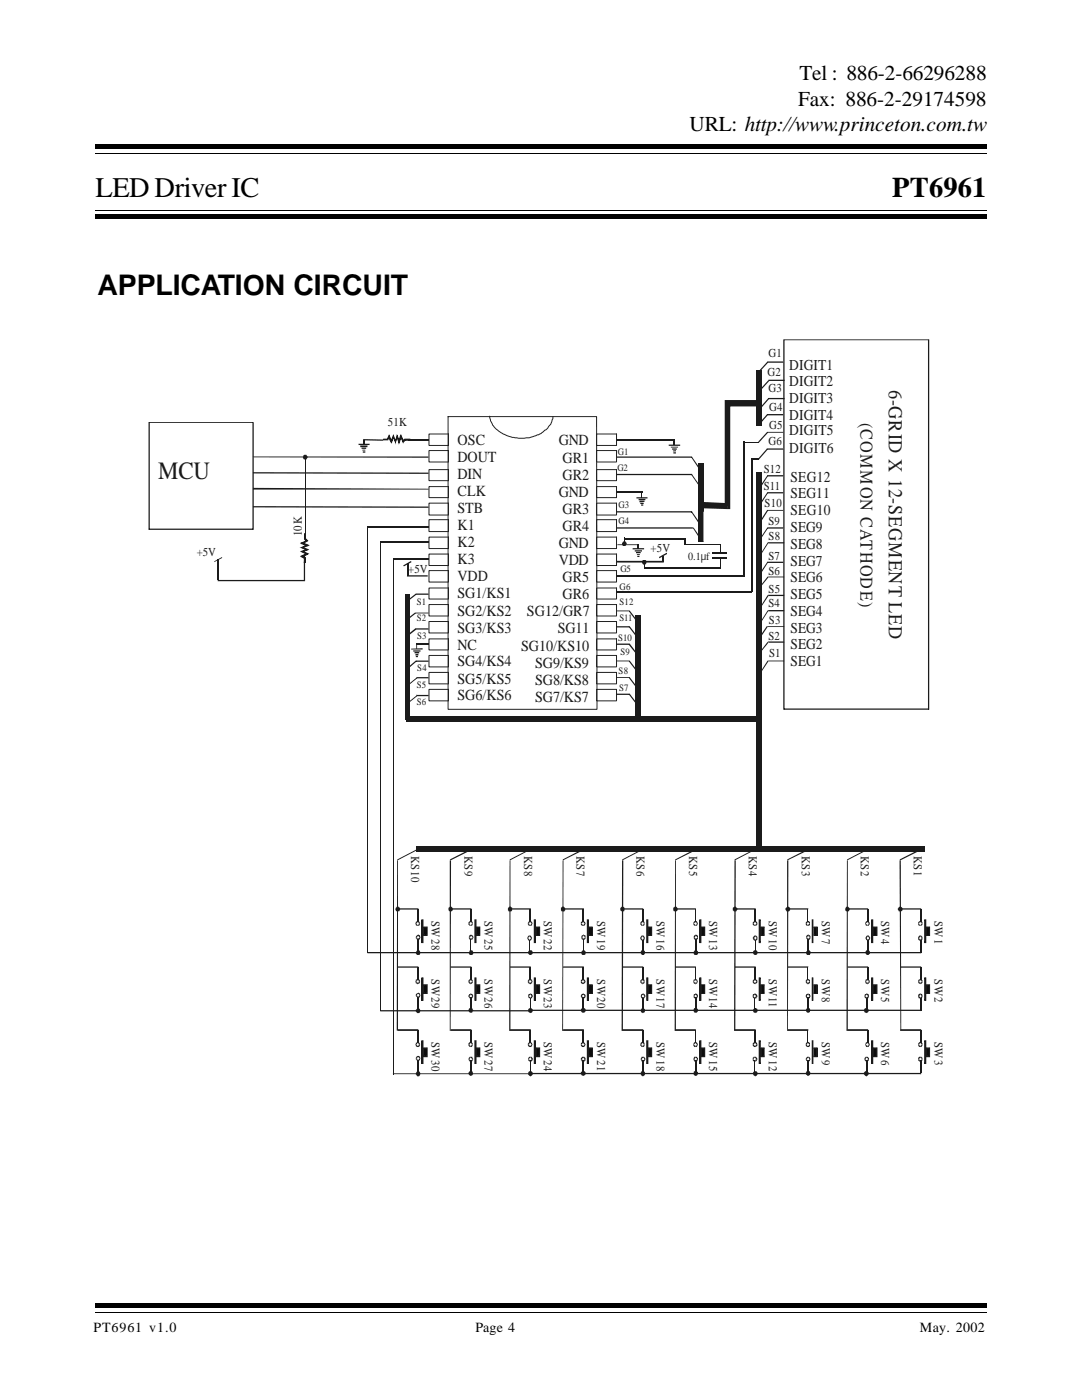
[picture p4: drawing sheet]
<svg xmlns="http://www.w3.org/2000/svg" width="216mm" height="279mm" viewBox="0 0 216 279" stroke-linecap="round" stroke-linejoin="round" font-family="sans-serif">
<defs><g id="words">
<g font-size="5.7">
<text x="19" y="39.4">LED Driver IC</text>
<text x="178.1" y="39.4">PT6961</text>
<text x="19.5" y="58.9">APPLICATION CIRCUIT</text>
</g>
<text font-size="5" fill="#1f1a17" x="31.6" y="95.5">MCU</text>
<g font-size="4.2">
<text x="159.5" y="16">Tel : 886-2-66296288</text>
<text x="159.3" y="21.1">Fax: 886-2-29174598</text>
<text x="137.6" y="26.2">URL: http://www.princeton.com.tw</text>
</g>
<text font-size="4" fill="#1f1a17" x="177.4" y="77.8" transform="rotate(90 177.4 77.8)">6-GRID X 12-SEGMENT LED</text>
<text font-size="3.6" fill="#1f1a17" x="171.7" y="84.4" transform="rotate(90 171.7 84.4)">(COMMON CATHODE)</text>
<g font-size="3.1" fill="#1f1a17">
<text x="91.3" y="88.7">OSC</text>
<text x="111.5" y="88.9">GND</text>
<text x="91.3" y="92.1">DOUT</text>
<text x="91.3" y="95.6">DIN</text>
<text x="112.3" y="92.4">GR1</text>
<text x="112.3" y="95.8">GR2</text>
<text x="91.3" y="99">CLK</text>
<text x="111.5" y="99.2">GND</text>
<text x="91.3" y="102.4">STB</text>
<text x="91.3" y="105.7">K1</text>
<text x="112.3" y="102.5">GR3</text>
<text x="112.3" y="106">GR4</text>
<text x="91.3" y="109.2">K2</text>
<text x="91.3" y="112.6">K3</text>
<text x="111.5" y="109.4">GND</text>
<text x="111.5" y="112.8">VDD</text>
<text x="91.3" y="116">VDD</text>
<text x="91.3" y="119.4">SG1/KS1</text>
<text x="112.3" y="116.2">GR5</text>
<text x="112.3" y="119.6">GR6</text>
<text x="91.3" y="122.9">SG2/KS2</text>
<text x="105.2" y="123">SG12/GR7</text>
<text x="91.3" y="126.2">SG3/KS3</text>
<text x="91.3" y="129.6">NC</text>
<text x="104" y="129.9">SG10/KS10</text>
<text x="111.3" y="126.4">SG11</text>
<text x="91.3" y="133">SG4/KS4</text>
<text x="91.3" y="136.5">SG5/KS5</text>
<text x="106.8" y="133.3">SG9/KS9</text>
<text x="106.8" y="136.7">SG8/KS8</text>
<text x="91.3" y="139.8">SG6/KS6</text>
<text x="106.8" y="140">SG7/KS7</text>
</g>
<g font-size="3" fill="#1f1a17">
<text x="157.5" y="73.7">DIGIT1</text>
<text x="157.5" y="77">DIGIT2</text>
<text x="157.5" y="80.4">DIGIT3</text>
<text x="157.5" y="83.7">DIGIT4</text>
<text x="157.5" y="86.8">DIGIT5</text>
<text x="157.5" y="90.3">DIGIT6</text>
<text x="157.7" y="96.2">SEG12</text>
<text x="157.7" y="99.5">SEG11</text>
<text x="157.7" y="102.9">SEG10</text>
<text x="157.7" y="106.2">SEG9</text>
<text x="157.7" y="109.6">SEG8</text>
<text x="157.7" y="112.9">SEG7</text>
<text x="157.7" y="116.2">SEG6</text>
<text x="157.7" y="119.5">SEG5</text>
<text x="157.7" y="122.9">SEG4</text>
<text x="157.7" y="126.2">SEG3</text>
<text x="157.7" y="129.5">SEG2</text>
<text x="157.7" y="132.9">SEG1</text>
</g>
<g font-size="2.8">
<text x="18.6" y="265.8">PT6961 v1.0</text>
<text x="94.9" y="265.8">Page 4</text>
<text x="183.6" y="265.8">May. 2002</text>
</g>
<text font-size="2.5" fill="#1f1a17" x="140" y="107.9">0.1f</text>
<g font-size="2.4" fill="#1f1a17">
<text x="153.3" y="71.2">G1</text>
<text x="153.2" y="75">G2</text>
<text x="153.3" y="78.3">G3</text>
<text x="153.5" y="82">G4</text>
<text x="77.4" y="85.1">51K</text>
<text x="153.3" y="88.9">G6</text>
<text x="153.5" y="85.7">G5</text>
<text x="152.4" y="94.4">S12</text>
<text x="152.4" y="97.9">S11</text>
<text x="152.6" y="101.2">S10</text>
<text x="60.2" y="107" transform="rotate(-90 60.2 107)">10K</text>
<text x="153.3" y="107.9">S8</text>
<text x="153.3" y="104.7">S9</text>
<text x="39.3" y="110.9">+5V</text>
<text x="129.8" y="110.2">+5V</text>
<text x="153.3" y="111.7">S7</text>
<text x="81.4" y="114.3">+5V</text>
<text x="153.3" y="114.8">S6</text>
<text x="153.3" y="118.4">S5</text>
<text x="153.3" y="121.2">S4</text>
<text x="153.4" y="124.5">S3</text>
<text x="153.3" y="127.7">S2</text>
<text x="153.5" y="131.1">S1</text>
<text x="82" y="170.8" transform="rotate(90 82 170.8)">KS10</text>
<text x="92.7" y="170.8" transform="rotate(90 92.7 170.8)">KS9</text>
<text x="104.6" y="170.8" transform="rotate(90 104.6 170.8)">KS8</text>
<text x="115.1" y="170.8" transform="rotate(90 115.1 170.8)">KS7</text>
<text x="127" y="170.8" transform="rotate(90 127 170.8)">KS6</text>
<text x="137.5" y="170.8" transform="rotate(90 137.5 170.8)">KS5</text>
<text x="149.4" y="170.8" transform="rotate(90 149.4 170.8)">KS4</text>
<text x="160" y="170.8" transform="rotate(90 160 170.8)">KS3</text>
<text x="171.8" y="170.8" transform="rotate(90 171.8 170.8)">KS2</text>
<text x="182.4" y="170.8" transform="rotate(90 182.4 170.8)">KS1</text>
<text x="86.1" y="183.7" transform="rotate(90 86.1 183.7)">SW28</text>
<text x="96.7" y="183.7" transform="rotate(90 96.7 183.7)">SW25</text>
<text x="108.5" y="183.7" transform="rotate(90 108.5 183.7)">SW22</text>
<text x="119.1" y="183.7" transform="rotate(90 119.1 183.7)">SW19</text>
<text x="131" y="183.7" transform="rotate(90 131 183.7)">SW16</text>
<text x="141.5" y="183.7" transform="rotate(90 141.5 183.7)">SW13</text>
<text x="153.4" y="183.7" transform="rotate(90 153.4 183.7)">SW10</text>
<text x="164" y="183.7" transform="rotate(90 164 183.7)">SW7</text>
<text x="175.9" y="183.7" transform="rotate(90 175.9 183.7)">SW4</text>
<text x="186.4" y="183.7" transform="rotate(90 186.4 183.7)">SW1</text>
<text x="86.1" y="195.3" transform="rotate(90 86.1 195.3)">SW29</text>
<text x="96.7" y="195.3" transform="rotate(90 96.7 195.3)">SW26</text>
<text x="108.5" y="195.3" transform="rotate(90 108.5 195.3)">SW23</text>
<text x="119.1" y="195.3" transform="rotate(90 119.1 195.3)">SW20</text>
<text x="131" y="195.3" transform="rotate(90 131 195.3)">SW17</text>
<text x="141.5" y="195.3" transform="rotate(90 141.5 195.3)">SW14</text>
<text x="153.4" y="195.3" transform="rotate(90 153.4 195.3)">SW11</text>
<text x="164" y="195.3" transform="rotate(90 164 195.3)">SW8</text>
<text x="175.9" y="195.3" transform="rotate(90 175.9 195.3)">SW5</text>
<text x="186.4" y="195.3" transform="rotate(90 186.4 195.3)">SW2</text>
<text x="86.1" y="207.9" transform="rotate(90 86.1 207.9)">SW30</text>
<text x="96.7" y="207.9" transform="rotate(90 96.7 207.9)">SW27</text>
<text x="108.5" y="207.9" transform="rotate(90 108.5 207.9)">SW24</text>
<text x="119.1" y="207.9" transform="rotate(90 119.1 207.9)">SW21</text>
<text x="131" y="207.9" transform="rotate(90 131 207.9)">SW18</text>
<text x="141.5" y="207.9" transform="rotate(90 141.5 207.9)">SW15</text>
<text x="153.4" y="207.9" transform="rotate(90 153.4 207.9)">SW12</text>
<text x="164" y="207.9" transform="rotate(90 164 207.9)">SW9</text>
<text x="175.9" y="207.9" transform="rotate(90 175.9 207.9)">SW6</text>
<text x="186.4" y="207.9" transform="rotate(90 186.4 207.9)">SW3</text>
</g>
<text font-size="2.2" fill="#1f1a17" x="137.3" y="111.8">0.1 f</text>
<text font-size="2.2" fill="#131516" x="139.9" y="111.8">µ</text>
<g font-size="1.9" fill="#1f1a17">
<text x="123.2" y="94">G2</text>
<text x="123.3" y="90.8">G1</text>
<text x="123.4" y="101.4">G3</text>
<text x="123.4" y="104.6">G4</text>
<text x="123.6" y="117.8">G6</text>
<text x="123.8" y="114.1">G5</text>
<text x="83.1" y="120.7">S1</text>
<text x="83.1" y="124">S2</text>
<text x="123.6" y="120.8">S12</text>
<text x="123.6" y="124">S11</text>
<text x="83.2" y="127.5">S3</text>
<text x="123.4" y="127.8">S10</text>
<text x="123.8" y="130.8">S9</text>
<text x="83.1" y="137.2">S5</text>
<text x="83.2" y="133.9">S4</text>
<text x="123.4" y="134.5">S8</text>
<text x="123.5" y="137.8">S7</text>
<text x="83.1" y="140.7">S6</text>
</g>
</g></defs>
<g fill="#000">
<path d="M19 28.9h177.8v.8h-177.8z" fill-rule="evenodd"/>
<path d="M19 42.8h177.8v.9h-177.8z" fill-rule="evenodd"/>
<path d="M19 260.2h177.8v.8h-177.8z" fill-rule="evenodd"/>
</g>
<path d="M19 30.6h177.8M19 42h177.8M19 261.9h177.8" fill="none" stroke="#000" stroke-width=".2"/>
<path d="M29.7 105.5h20.8v.2h-20.8zM50.5 105.7h.1zM50.4 84.3h.2v21.4h-.2zM50.5 84.2l.1 .1zM29.7 84.2h20.8v.2h-20.8zM29.6 84.2l.1 .1zM29.6 84.3h.3v21.4h-.3zM29.6 105.7h.1z" fill="#1f1a17"/>
<g fill="none" stroke="#1e2225" stroke-width=".2">
<path d="M85.6 93.7h3.9v2.2h-3.9zM85.6 97.1h3.9v2.2h-3.9zM89.4 83.1h29.6l.1 58.5h-29.7zM97.7 83.1a4.7 4.7 0 0 0 3.5 3.9l1 .3a8.7 8.7 0 0 0 4.2-.2 5.7 5.7 0 0 0 3.8-3.1l.1-.9M119 93.7h4v2.2h-4zM119 97.1h4v2.2h-4zM85.6 100.4h3.9v2.4h-3.9zM85.6 103.7h3.9v2.4h-3.9zM85.6 107.2h3.9v2.3h-3.9zM85.6 110.6h3.9v2.3h-3.9zM85.6 113.9h3.9v2.3h-3.9zM85.6 117.3h3.9v2.2h-3.9z"/>
<path d="M119 100.4h4v2.4h-4zM119 103.7h4v2.4h-4zM119 107.2h4v2.3h-4zM119 110.6h4v2.3h-4zM119 113.9h4v2.3h-4zM119 117.3h4v2.2h-4zM85.6 120.7h3.9v2.2h-3.9zM85.6 124h3.9v2.3h-3.9zM85.6 127.5h3.9v2.2h-3.9zM85.6 130.8h3.9v2.3h-3.9zM85.6 134.2h3.9v2.3h-3.9zM85.6 137.6h3.9v2.3h-3.9z"/>
<path d="M119 120.7h4v2.2h-4zM119 124h4v2.3h-4zM119 127.5h4v2.2h-4zM119 130.8h4v2.3h-4zM119 134.2h4v2.3h-4zM119 137.6h4v2.3h-4z"/>
</g>
<path d="M81.4 87.8h4.1M73.2 105.2h12.3" fill="none" stroke="#1f1a17" stroke-width=".34"/>
<path d="M75.9 108.1h9.6" fill="none" stroke="#1f1a17" stroke-width=".25"/>
<path d="M76.5 87.6h.8l.3-.6 .5 1 .4-1 .4 1 .3-1 .4 1 .4-1 .4 1 .4-.4h.9v.2h-.9l-.4 .5-.4-1-.4 1.1-.4-1.2-.3 1.1-.4-1-.4 1-.5-1-.2 .5h-.9z" fill-rule="evenodd" fill="#0c0c0e"/>
<path d="M79.2 87.2l.1 .1-.3 1h-.2zM78.8 88.3h.2l-.1 .4zM78.4 87.3l.2-.1 .4 1.1h-.2zM78.5 87v.3zM78.4 87.2l.2 .1-.4 1h-.2zM78 88.3h.2l-.1 .3zM77.5 87.4l.2-.2 .5 1-.2 .1zM77.6 87v.3l-.1-.1zM77.5 87.2l.2 .2-.2 .4-.2-.1zM77.4 87.8l.1 .1zM76.5 87.6h.9v.3h-.9zM76.5 87.8v.1zM76.5 87.6h.1v.2h-.1zM76.5 87.5v.1zM76.5 87.5h.8v.3h-.8zM77.3 87.6l.1 .2zM77.6 86.9l.1 .1-.3 .7-.2-.2zM77.6 86.6v.4zM77.6 87l.1-.1 .5 1.1-.2 .1zM78 88.1h.2l-.1 .2zM78.4 86.9l.2 .1-.4 1.1-.2-.1zM78.5 86.6v.4zM78.4 87l.2-.1 .4 1.1-.2 .1zM78.9 88v.3zM79.2 86.9l.1 .1-.3 1.1-.2-.1zM79.2 86.6l.1 .3-.1 .1zM79.2 87l.1-.1 .5 1.1-.3 .1zM79.5 88.1h.3l-.2 .2zM79.8 86.9l.3 .1-.3 1.1-.3-.1zM80 86.6v.4l-.2-.1zM79.8 87l.3-.1 .5 1.1-.3 .1zM80.3 88.1l.1-.1 .2 .1-.2 .1zM80.7 87.5l.2 .3-.3 .3-.3-.1zM80.7 87.5l.1 .1zM80.8 87.5h.9v.3h-.9zM81.7 87.5l.2 .1zM81.6 87.6h.3v.2h-.3zM81.7 87.8h.2v.2h-.2zM80.8 87.7h.9v.3h-.9zM80.3 88.2l.5-.4 .1 .1-.4 .4zM80.3 88.3h.2l-.1 .3zM79.9 87.3l.2-.1 .5 1-.3 .1zM80 87v.3zM79.9 87.2l.2 .1-.3 1.1-.3-.1zM79.5 88.4h.3l-.2 .3zM79.2 87.3l.1-.1 .5 1.1-.3 .1zM79.2 86.9l.1 .3h-.1z" fill="#1f1a17"/>
<path d="M60.8 106.5h.2v1l.4 .4-.9 .5 1 .4-1 .4 .9 .4-.9 .5 .9 .5-.9 .5 .4 .2v1l-.1-1-.7-.3 1-.4-1-.5 1-.5-1-.3 1-.5-1-.4 1-.5-.3-.3z" fill-rule="evenodd" fill="#0c0c0e"/>
<path d="M60.5 109.2l1 .4-.1 .2-1-.4zM61.4 109.6h.3l-.2 .2zM60.4 110l1-.4 .1 .2-1 .4zM60.2 110.1h.3zM60.4 110.2l.1-.2 1 .4-.1 .3zM61.5 110.4l.2 .1-.2 .2zM60.4 110.9l1-.5 .1 .3-1 .5zM60.4 110.9v.3l-.2-.1zM60.5 110.9l.5 .3-.1 .2-.5-.2zM61 111.2v.1h-.1zM60.8 111.3h.2v1h-.2zM60.9 112.3l.1 .1zM60.8 112.1l.1 .3zM60.6 112.3l.2 .1zM60.6 111.3h.3v1h-.3zM60.8 111.3h.1zM60.2 110.9l.6 .4-.1 .2-.7-.3zM59.9 111h.2l-.1 .2zM60 110.9l1.1-.5v.3l-.9 .5zM61.1 110.4l.3 .2-.3 .1zM60 110.2l.2-.2 .9 .4v.3zM59.9 110.1h.2zM60 110l1.1-.4v.2l-.9 .4zM61.1 109.6h.4l-.4 .2zM60.2 109.2l.9 .4v.2l-1-.4zM59.8 109.3l.2-.1 .1 .2zM60 109.2l1.1-.5v.3l-.9 .4zM61.1 108.7l.3 .1-.3 .2zM60.2 108.3l.9 .4v.3l-1.1-.5zM59.9 108.4h.2l-.1 .1zM60 108.3l1.1-.4 .1 .1-1 .5zM61.1 107.9h.3zM60.9 107.5l.3 .4-.2 .1-.3-.3zM60.7 106.5h.3v1.1h-.3zM60.7 106.4l.1 .1zM60.8 106.4h.2v.3h-.2zM61 106.4v.1zM60.8 106.5h.2v1h-.2zM60.8 107.5h.2zM61 107.4l.5 .5-.2 .1-.4-.4zM61.4 107.9h.2zM60.4 108.3l1-.4v.1l-.9 .5zM60.2 108.4h.3l-.1 .1zM60.5 108.3l1.1 .4-.2 .3-1-.5zM61.5 108.8h.3l-.2 .2zM60.4 109.2l1-.5 .2 .3-1.1 .4zM60 109.3l.5-.1-.1 .2z" fill="#1f1a17"/>
<path d="M50.5 91.2h35" fill="none" stroke="#1f1a17" stroke-width=".25"/>
<path d="M50.5 94.4h35M50.5 97.5h35M50.5 101.2h35" fill="none" stroke="#1f1a17" stroke-width=".34"/>
<path d="M60.5 90.8h.7l.2 .5h-.5h.5l-.3 .4-.6-.1z" fill-rule="evenodd" fill="#1f1a17"/>
<path d="M60.9 91.3v15.6" fill="none" stroke="#1f1a17" stroke-width=".2"/>
<g fill="#1f1a17">
<path d="M60.6 112.1h.3v3.9l-.3-.2z"/>
<path d="M43.5 115.7h17.3v.3h-17.3l-.1-.2v.2z"/>
</g>
<path d="M43.6 111.7v4.1" fill="none" stroke="#1f1a17" stroke-width=".25"/>
<path d="M42.8 112l1.5-.8 .1 .1-1.6 .9z" fill-rule="evenodd" fill="#1f1a17"/>
<path d="M81.4 114.8h3.9v.3h-4.1z" fill="#1f1a17"/>
<path d="M81.3 112.5v2.5" fill="none" stroke="#1f1a17" stroke-width=".25"/>
<path d="M80.4 112.9l1.6-1 .1 .3-1.5 .8z" fill-rule="evenodd" fill="#1f1a17"/>
<path d="M79.3 171.7v34M89.9 171.7v34M101.7 171.7v34M112.3 171.7v34M134.7 171.7v34M157.2 171.7v34M169 171.7v34" fill="none" stroke="#1f1a17" stroke-width=".25"/>
<path d="M124.2 171.7v34M146.6 171.7v34M179.7 171.7v34" fill="none" stroke="#1f1a17" stroke-width=".34"/>
<path d="M89.6 181.1l.3-.2v.5v-.5l.4 .2v.7a.45 .45 0 0 1-.8-.1z" fill-rule="evenodd" fill="#1f1a17"/>
<path d="M89.9 181.3h4l.2 .1-.2-.1h.2l-.2 .2h-4z" fill="#1f1a17"/>
<path d="M93.9 181.4v2.6" fill="none" stroke="#1f1a17" stroke-width=".25"/>
<g fill="#1f1a17">
<path d="M93.9 183.8l.4 .2v.3l-.4-.2z" fill-rule="evenodd"/>
<path d="M93.9 184.6l.4-.3-.1 .4h-.3z" fill-rule="evenodd"/>
<path d="M93.5 184.3h.2l.2 .4-.4-.1z" fill-rule="evenodd"/>
<path d="M93.5 184.1l.4-.3-.2 .5h-.2z" fill-rule="evenodd"/>
<path d="M111.9 181.1l.5-.2v.5v-.5h.1l.4 .5-.1 .3a.47 .47 0 0 1-.4 .3 .47 .47 0 0 1-.5-.3z" fill-rule="evenodd"/>
</g>
<path d="M112.4 181.3h3.9l.2 .1-.2-.1h.2l-.2 .2h-3.9z" fill="#1f1a17"/>
<path d="M116.4 181.4v2.6" fill="none" stroke="#1f1a17" stroke-width=".25"/>
<g fill="#1f1a17">
<path d="M116.3 183.8l.5 .3v.2l-.3-.1z" fill-rule="evenodd"/>
<path d="M116.5 184.4l.3-.1-.1 .4h-.4z" fill-rule="evenodd"/>
<path d="M115.9 184.3h.2l.2 .4h-.3z" fill-rule="evenodd"/>
<path d="M115.9 184l.4-.2v.3l-.2 .2h-.2z" fill-rule="evenodd"/>
<path d="M134.4 181.1l.4-.2v.5v-.5h.2l.2 .4-.1 .5a.42 .42 0 0 1-.4 .1 .42 .42 0 0 1-.3-.4z" fill-rule="evenodd"/>
</g>
<path d="M134.8 181.3h4l.1 .1-.1-.1v.2h-4z" fill="#1f1a17"/>
<path d="M138.8 181.4v2.6" fill="none" stroke="#1f1a17" stroke-width=".2"/>
<g fill="#1f1a17">
<path d="M138.8 183.8h.2l.3 .5h-.3v-.2h-.2z" fill-rule="evenodd"/>
<path d="M138.8 184.6h.1l.1-.3h.3l-.2 .4h-.3z" fill-rule="evenodd"/>
<path d="M138.3 184.3h.2l.3 .4h-.4z" fill-rule="evenodd"/>
<path d="M138.4 184l.4-.2v.3h-.3v.2h-.2z" fill-rule="evenodd"/>
<path d="M156.7 181.3l.5-.4v.5v-.5l.3 .1 .1 .2v.6a.42 .42 0 0 1-.5 .1 .42 .42 0 0 1-.3-.3z" fill-rule="evenodd"/>
</g>
<path d="M157.2 181.3h4l.1 .1-.1-.1v.2h-4z" fill="#1f1a17"/>
<path d="M161.2 181.4v2.6" fill="none" stroke="#1f1a17" stroke-width=".2"/>
<g fill="#1f1a17">
<path d="M161.2 183.8l.4 .2v.3l-.4-.2z" fill-rule="evenodd"/>
<path d="M161.2 184.6l.4-.3-.1 .4h-.3z" fill-rule="evenodd"/>
<path d="M160.8 184.3h.2l.2 .4h-.3z" fill-rule="evenodd"/>
<path d="M160.9 184l.3-.2-.2 .5h-.2z" fill-rule="evenodd"/>
<path d="M179.2 181.3l.5-.4v.5v-.5l.2 .1 .2 .2-.1 .6a.44 .44 0 0 1-.8-.1z" fill-rule="evenodd"/>
</g>
<path d="M179.7 181.3h3.9l.2 .1-.2-.1h.2l-.2 .2h-3.9z" fill="#1f1a17"/>
<path d="M183.7 181.4v2.6" fill="none" stroke="#1f1a17" stroke-width=".25"/>
<g fill="#1f1a17">
<path d="M183.6 183.8l.5 .2v.3l-.5-.2z" fill-rule="evenodd"/>
<path d="M183.8 184.4l.1-.1a.22 .22 0 0 1 .2 .2 .22 .22 0 0 1-.2 .2h-.3z" fill-rule="evenodd"/>
<path d="M183.2 184.3h.2l.2 .4h-.3z" fill-rule="evenodd"/>
<path d="M183.2 184.1l.4-.3v.3h-.1l-.1 .2h-.2z" fill-rule="evenodd"/>
</g>
<path d="M89.9 192.9l4.2 .1-.2-.1h.2l-.2 .2h-4z" fill="#1f1a17"/>
<path d="M93.9 193v2.5" fill="none" stroke="#1f1a17" stroke-width=".25"/>
<g fill="#1f1a17">
<path d="M93.9 195.4l.4 .2v.2l-.4-.1z" fill-rule="evenodd"/>
<path d="M93.9 196.1h.2v-.3a.27 .27 0 0 1 .2 .3 .27 .27 0 0 1-.2 .2l-.2 .1z" fill-rule="evenodd"/>
<path d="M93.5 195.8h.2l.2 .6-.4-.3z" fill-rule="evenodd"/>
<path d="M93.7 195.4h.2v.3l-.4 .1z" fill-rule="evenodd"/>
</g>
<path d="M112.4 192.9l4.1 .1-.2-.1h.2l-.2 .2h-3.9z" fill="#1f1a17"/>
<path d="M116.4 193v2.5" fill="none" stroke="#1f1a17" stroke-width=".25"/>
<g fill="#1f1a17">
<path d="M116.3 195.4l.4 .1 .1 .3h-.3z" fill-rule="evenodd"/>
<path d="M116.5 195.9l.3-.1-.1 .5-.4 .1v-.3h.2z" fill-rule="evenodd"/>
<path d="M115.9 195.8l.4 .3v.3l-.4-.2z" fill-rule="evenodd"/>
<path d="M115.9 195.6l.4-.2-.1 .4h-.3z" fill-rule="evenodd"/>
</g>
<path d="M134.8 192.9l4.1 .1-.1-.1v.2h-4z" fill="#1f1a17"/>
<path d="M138.8 193v2.5" fill="none" stroke="#1f1a17" stroke-width=".2"/>
<g fill="#1f1a17">
<path d="M138.8 195.4l.3 .1 .2 .3-.5-.1z" fill-rule="evenodd"/>
<path d="M139 195.8l.3 .1-.2 .4-.3 .1v-.3h.2z" fill-rule="evenodd"/>
<path d="M138.3 195.8l.5 .3v.3l-.4-.1z" fill-rule="evenodd"/>
<path d="M138.4 195.5l.4-.1v.3l-.5 .1z" fill-rule="evenodd"/>
</g>
<path d="M157.2 192.9l4.1 .1-.1-.1v.2h-4z" fill="#1f1a17"/>
<path d="M161.2 193v2.5" fill="none" stroke="#1f1a17" stroke-width=".2"/>
<g fill="#1f1a17">
<path d="M161.2 195.4l.3 .1 .1 .3-.4-.1z" fill-rule="evenodd"/>
<path d="M161.2 196.1h.2l.1-.3a.27 .27 0 0 1 .1 .3 .27 .27 0 0 1-.1 .2l-.3 .1z" fill-rule="evenodd"/>
<path d="M160.8 195.8h.2l.2 .6-.3-.1z" fill-rule="evenodd"/>
<path d="M160.9 195.5l.3-.1-.2 .4h-.2z" fill-rule="evenodd"/>
</g>
<path d="M179.7 192.9l4.1 .1-.2-.1h.2l-.2 .2h-3.9z" fill="#1f1a17"/>
<path d="M183.7 193v2.5" fill="none" stroke="#1f1a17" stroke-width=".25"/>
<g fill="#1f1a17">
<path d="M183.6 195.4l.4 .1 .1 .3-.5-.1z" fill-rule="evenodd"/>
<path d="M183.6 196.1l.3-.1v-.2a.27 .27 0 0 1 .2 .3 .27 .27 0 0 1-.2 .2l-.3 .1z" fill-rule="evenodd"/>
<path d="M183.2 195.8l.4 .3v.3l-.3-.1z" fill-rule="evenodd"/>
<path d="M183.3 195.5l.3-.1v.3l-.4 .1z" fill-rule="evenodd"/>
<path d="M79 181.1l.3-.2v.5v-.5l.3 .1a.5 .5 0 0 1 .2 .5 .5 .5 0 0 1-.4 .4h-.3l-.2-.3z" fill-rule="evenodd"/>
</g>
<path d="M79.3 181.3h4.1l.1 .1-.1-.1v.2h-4.1z" fill="#1f1a17"/>
<path d="M83.4 181.4v2.6" fill="none" stroke="#1f1a17" stroke-width=".25"/>
<g fill="#1f1a17">
<path d="M83.4 183.8l.3 .2 .1 .3h-.2z" fill-rule="evenodd"/>
<path d="M83.6 184.3h.2v.2l-.1 .2h-.3z" fill-rule="evenodd"/>
<path d="M82.9 184.3h.2l.3 .4h-.3z" fill-rule="evenodd"/>
<path d="M83 184l.4-.2v.3h-.3v.2h-.2z" fill-rule="evenodd"/>
<path d="M101.4 181.1l.4-.2v.5v-.5l.4 .2-.1 .7a.45 .45 0 0 1-.8-.1z" fill-rule="evenodd"/>
</g>
<path d="M101.8 181.3h3.9l.2 .1-.2-.1h.2l-.2 .2h-3.9z" fill="#1f1a17"/>
<path d="M105.8 181.4v2.6" fill="none" stroke="#1f1a17" stroke-width=".25"/>
<g fill="#1f1a17">
<path d="M105.7 183.8l.5 .2 .1 .3h-.3v-.2h-.3z" fill-rule="evenodd"/>
<path d="M105.7 184.6l.3-.1v-.2h.3l-.2 .4h-.4z" fill-rule="evenodd"/>
<path d="M105.3 184.3h.3l.1 .4h-.3z" fill-rule="evenodd"/>
<path d="M105.4 184l.3-.2-.1 .5h-.3z" fill-rule="evenodd"/>
<path d="M123.9 181.1l.3-.2v.5v-.5h.2l.2 .3v.5a.47 .47 0 0 1-.4 .3 .47 .47 0 0 1-.4-.3z" fill-rule="evenodd"/>
</g>
<path d="M124.2 181.3h4l.2 .1-.2-.1h.2l-.2 .2h-4z" fill="#1f1a17"/>
<path d="M128.2 181.4v2.6" fill="none" stroke="#1f1a17" stroke-width=".25"/>
<g fill="#1f1a17">
<path d="M128.2 183.8l.4 .2v.3l-.4-.2z" fill-rule="evenodd"/>
<path d="M128.2 184.6l.4-.3-.1 .4h-.3z" fill-rule="evenodd"/>
<path d="M127.8 184.3h.2l.2 .4h-.3z" fill-rule="evenodd"/>
<path d="M127.8 184l.4-.2-.2 .5h-.2z" fill-rule="evenodd"/>
<path d="M146.3 181.1l.3-.2v.5v-.5l.3 .1a.5 .5 0 0 1 .1 .7 .5 .5 0 0 1-.6 .2l-.2-.2z" fill-rule="evenodd"/>
</g>
<path d="M146.6 181.3h4.1l.1 .1-.1-.1v.2h-4.1z" fill="#1f1a17"/>
<path d="M150.7 181.4v2.6" fill="none" stroke="#1f1a17" stroke-width=".25"/>
<g fill="#1f1a17">
<path d="M150.7 183.8l.3 .2 .1 .3h-.2z" fill-rule="evenodd"/>
<path d="M150.9 184.3h.2v.2l-.1 .2h-.3z" fill-rule="evenodd"/>
<path d="M150.2 184.3h.3l.2 .4h-.3z" fill-rule="evenodd"/>
<path d="M150.3 184l.4-.2v.3h-.2v.2h-.3z" fill-rule="evenodd"/>
<path d="M168.7 181.1l.4-.2v.5v-.5a.51 .51 0 0 1 .4 .6 .51 .51 0 0 1-.5 .4l-.3-.2z" fill-rule="evenodd"/>
</g>
<path d="M169.1 181.3h4l.1 .1-.1-.1v.2h-4z" fill="#1f1a17"/>
<path d="M173.1 181.4v2.6" fill="none" stroke="#1f1a17" stroke-width=".25"/>
<g fill="#1f1a17">
<path d="M173.1 183.8l.3 .1 .2 .4h-.3z" fill-rule="evenodd"/>
<path d="M173.3 184.3h.3v.2l-.2 .2h-.3z" fill-rule="evenodd"/>
<path d="M172.6 184.3l.5 .3v.1h-.3z" fill-rule="evenodd"/>
<path d="M172.7 184l.4-.2v.3l-.5 .2z" fill-rule="evenodd"/>
</g>
<path d="M79.3 192.9l4.2 .1-.1-.1v.2h-4.1z" fill="#1f1a17"/>
<path d="M83.4 193v2.5" fill="none" stroke="#1f1a17" stroke-width=".25"/>
<g fill="#1f1a17">
<path d="M83.4 195.4l.3 .1 .1 .3-.4-.1z" fill-rule="evenodd"/>
<path d="M83.6 195.8h.2v.3l-.4 .3z" fill-rule="evenodd"/>
<path d="M82.9 195.8h.2v.3h.3v.3l-.4-.1z" fill-rule="evenodd"/>
<path d="M83 195.5l.4-.1v.3l-.5 .1z" fill-rule="evenodd"/>
</g>
<path d="M101.8 192.9l4.1 .1-.2-.1h.2l-.2 .2h-3.9z" fill="#1f1a17"/>
<path d="M105.8 193v2.5" fill="none" stroke="#1f1a17" stroke-width=".25"/>
<g fill="#1f1a17">
<path d="M105.7 195.4l.5 .1 .1 .3-.6-.1z" fill-rule="evenodd"/>
<path d="M105.7 196.1h.3v-.3h.3l-.1 .5-.4 .1z" fill-rule="evenodd"/>
<path d="M105.3 195.8h.3l.1 .6-.3-.1z" fill-rule="evenodd"/>
<path d="M105.4 195.5l.3-.1v.3l-.4 .1z" fill-rule="evenodd"/>
</g>
<path d="M124.2 192.9l4.2 .1-.2-.1h.2l-.2 .2h-4z" fill="#1f1a17"/>
<path d="M128.2 193v2.5" fill="none" stroke="#1f1a17" stroke-width=".25"/>
<g fill="#1f1a17">
<path d="M128.2 195.4l.3 .1 .1 .3-.4-.1z" fill-rule="evenodd"/>
<path d="M128.4 195.8h.2v.4l-.4 .2v-.3h.2z" fill-rule="evenodd"/>
<path d="M127.8 195.8h.2l.2 .6-.4-.3z" fill-rule="evenodd"/>
<path d="M127.8 195.6l.4-.2-.2 .4h-.2z" fill-rule="evenodd"/>
</g>
<path d="M146.6 192.9l4.2 .1-.1-.1v.2h-4.1z" fill="#1f1a17"/>
<path d="M150.7 193v2.5" fill="none" stroke="#1f1a17" stroke-width=".25"/>
<g fill="#1f1a17">
<path d="M150.7 195.4l.3 .2 .1 .2-.3-.1z" fill-rule="evenodd"/>
<path d="M150.9 195.8h.2v.3l-.4 .3z" fill-rule="evenodd"/>
<path d="M150.2 195.8h.3v.3h.2v.3a.55 .55 0 0 1-.5-.6z" fill-rule="evenodd"/>
<path d="M150.3 195.6l.4-.2v.3l-.2 .1h-.3z" fill-rule="evenodd"/>
</g>
<path d="M169.1 192.9l4.1 .1-.1-.1v.2h-4z" fill="#1f1a17"/>
<path d="M173.1 193v2.5" fill="none" stroke="#1f1a17" stroke-width=".25"/>
<g fill="#1f1a17">
<path d="M173.1 195.4h.2l.3 .4-.5-.1z" fill-rule="evenodd"/>
<path d="M173.3 195.8h.3v.3l-.5 .3z" fill-rule="evenodd"/>
<path d="M172.6 195.8h.2l.1 .3h.2v.3l-.4-.1z" fill-rule="evenodd"/>
<path d="M172.7 195.5l.4-.1v.3l-.5 .1z" fill-rule="evenodd"/>
<path d="M105.4 189.8l.4-.1v.4v-.4l.5 .1a.51 .51 0 0 1-.3 .7l-.3 .1-.3-.2z" fill-rule="evenodd"/>
</g>
<path d="M105.8 190h22.4l.2 .2h-.2l.2-.1-.2 .1h-22.4z" fill="#1f1a17"/>
<path d="M128.2 187.5v2.6" fill="none" stroke="#1f1a17" stroke-width=".25"/>
<g fill="#1f1a17">
<path d="M127.8 187.2h.2l.2 .5-.4-.2z" fill-rule="evenodd"/>
<path d="M128 186.7h.2v.2l-.2 .3h-.2z" fill-rule="evenodd"/>
<path d="M128.2 186.7l.3 .1 .2 .4h-.3v-.3h-.2z" fill-rule="evenodd"/>
<path d="M128.4 187.2h.3l-.2 .5h-.3z" fill-rule="evenodd"/>
<path d="M127.9 189.7h.4v.4v-.4h.3a.45 .45 0 0 1-.1 .8h-.5a.56 .56 0 0 1-.1-.8z" fill-rule="evenodd"/>
</g>
<path d="M128.3 190h22.4l.1 .2v-.1l-.1 .1h-22.4z" fill="#1f1a17"/>
<path d="M150.7 187.5v2.6" fill="none" stroke="#1f1a17" stroke-width=".2"/>
<g fill="#1f1a17">
<path d="M150.2 187.2h.3l.2 .5-.3-.1z" fill-rule="evenodd"/>
<path d="M150.4 186.9l.3-.2-.2 .5h-.3z" fill-rule="evenodd"/>
<path d="M150.7 186.7l.4 .2v.3l-.4-.3z" fill-rule="evenodd"/>
<path d="M150.9 187.3l.2-.1v.3l-.4 .2z" fill-rule="evenodd"/>
<path d="M150.4 189.7h.3v.4v-.4l.4 .1v.6l-.1 .2h-.5l-.1-.2a.41 .41 0 0 1 0-.7z" fill-rule="evenodd"/>
</g>
<path d="M150.7 190h22.4l.2 .2h-.2l.2-.1-.2 .1h-22.4z" fill="#1f1a17"/>
<path d="M173.2 187.5v2.6" fill="none" stroke="#1f1a17" stroke-width=".25"/>
<g fill="#1f1a17">
<path d="M172.7 187.2h.3l.1 .5a.43 .43 0 0 1-.4-.5z" fill-rule="evenodd"/>
<path d="M172.8 186.9l.3-.2-.1 .5h-.3z" fill-rule="evenodd"/>
<path d="M173.1 186.7l.4 .2 .2 .3h-.3l-.1-.3h-.2z" fill-rule="evenodd"/>
<path d="M173.4 187.2h.3l-.1 .3-.5 .2z" fill-rule="evenodd"/>
<path d="M172.8 189.7h.3v.4v-.4h.3l.2 .1v.6l-.3 .2-.5-.1z" fill-rule="evenodd"/>
</g>
<path d="M173.1 190h10.5l.2 .2h-.2l.2-.1-.2 .1h-10.5z" fill="#1f1a17"/>
<path d="M183.7 187.5v2.6" fill="none" stroke="#1f1a17" stroke-width=".25"/>
<g fill="#1f1a17">
<path d="M183.2 187.2l.4 .3v.2l-.4-.2z" fill-rule="evenodd"/>
<path d="M183.3 186.9l.3-.2-.1 .5h-.3z" fill-rule="evenodd"/>
<path d="M183.6 186.7l.5 .2v.3l-.5-.3z" fill-rule="evenodd"/>
<path d="M183.8 187.3l.3-.1v.3l-.5 .2z" fill-rule="evenodd"/>
<path d="M93.6 201.3l.6-.1 .2 .3-.2 .6h-.5l-.1-.2-.1-.3h.4h-.4z" fill-rule="evenodd"/>
</g>
<path d="M93.9 199.1v2.5" fill="none" stroke="#1f1a17" stroke-width=".25"/>
<g fill="#1f1a17">
<path d="M93.5 198.8l.4 .2v.3l-.3-.1z" fill-rule="evenodd"/>
<path d="M93.6 198.4l.3-.1v.3l-.4 .2z" fill-rule="evenodd"/>
<path d="M93.9 198.3l.3 .1 .2 .4-.5-.3z" fill-rule="evenodd"/>
<path d="M93.9 199.1l.2-.1v-.2h.3l-.1 .3-.2 .2h-.2z" fill-rule="evenodd"/>
<path d="M116.1 201.2h.6v.1h.1v.5l-.2 .3h-.4l-.3-.3v-.2h.4h-.4z" fill-rule="evenodd"/>
</g>
<path d="M116.4 199.1v2.5" fill="none" stroke="#1f1a17" stroke-width=".25"/>
<g fill="#1f1a17">
<path d="M115.9 198.8l.4 .2v.3l-.2-.1z" fill-rule="evenodd"/>
<path d="M116 198.5l.3-.2-.1 .5h-.3z" fill-rule="evenodd"/>
<path d="M116.3 198.3l.5 .2v.3h-.2v-.2l-.3-.1z" fill-rule="evenodd"/>
<path d="M116.4 199l.4-.2v.3l-.3 .2h-.2z" fill-rule="evenodd"/>
<path d="M138.5 201.2h.6l.2 .2v.4l-.3 .3h-.4l-.2-.2-.1-.3h.6h-.6z" fill-rule="evenodd"/>
</g>
<path d="M138.8 199.1v2.5" fill="none" stroke="#1f1a17" stroke-width=".25"/>
<g fill="#1f1a17">
<path d="M138.3 198.8h.3v.2l.3 .1v.2l-.5-.2z" fill-rule="evenodd"/>
<path d="M138.4 198.5l.5-.2v.2h-.2l-.1 .3h-.3z" fill-rule="evenodd"/>
<path d="M138.9 198.3l.3 .2 .1 .3-.4-.2z" fill-rule="evenodd"/>
<path d="M139 198.8h.3v.2l-.4 .3v-.3h.1z" fill-rule="evenodd"/>
<path d="M161 201.3l.5-.1 .1 .1 .1 .5-.2 .3h-.5l-.1-.2-.1-.3h.5h-.5z" fill-rule="evenodd"/>
</g>
<path d="M161.2 199.1v2.5" fill="none" stroke="#1f1a17" stroke-width=".25"/>
<g fill="#1f1a17">
<path d="M160.8 198.8h.2v.2l.3 .1v.2l-.3-.1z" fill-rule="evenodd"/>
<path d="M160.9 198.5l.4-.2v.2h-.2l-.1 .3h-.2z" fill-rule="evenodd"/>
<path d="M161.3 198.3l.3 .1 .1 .4-.4-.2z" fill-rule="evenodd"/>
<path d="M161.5 198.8h.2a.44 .44 0 0 1-.4 .5v-.3h.2z" fill-rule="evenodd"/>
<path d="M105.4 201.3l.4-.1v.5v-.5a.49 .49 0 0 1 .5 .6 .49 .49 0 0 1-.7 .3l-.2-.2z" fill-rule="evenodd"/>
</g>
<path d="M105.8 201.5h22.6v.3h-22.6z" fill="#1f1a17"/>
<path d="M128.3 199.1v2.6" fill="none" stroke="#1f1a17" stroke-width=".25"/>
<g fill="#1f1a17">
<path d="M127.8 198.8l.5 .2 .1 .3-.4-.1z" fill-rule="evenodd"/>
<path d="M127.9 198.5l.5-.2v.2h-.2l-.1 .3h-.3z" fill-rule="evenodd"/>
<path d="M128.4 198.3l.2 .1 .2 .4-.4-.2z" fill-rule="evenodd"/>
<path d="M128.4 199l.4-.2-.4 .5z" fill-rule="evenodd"/>
<path d="M128 201.3l.3-.1v.5v-.5l.4 .2 .1 .3-.2 .2a.4 .4 0 0 1-.4 .3 .4 .4 0 0 1-.4-.4z" fill-rule="evenodd"/>
</g>
<path d="M128.3 201.5h22.3l.1 .3h-22.4z" fill="#1f1a17"/>
<path d="M150.6 199.1v2.6" fill="none" stroke="#1f1a17" stroke-width=".2"/>
<g fill="#1f1a17">
<path d="M150.2 198.8l.4 .3v.2l-.4-.2z" fill-rule="evenodd"/>
<path d="M150.3 198.4l.3-.1v.2l-.4 .3z" fill-rule="evenodd"/>
<path d="M150.6 198.3l.4 .1 .1 .4h-.3z" fill-rule="evenodd"/>
<path d="M150.8 198.8l.3 .1-.1 .3-.4 .1z" fill-rule="evenodd"/>
<path d="M150.4 201.3l.3-.1v.5v-.5l.4 .1v.6a.48 .48 0 0 1-.6 .1 .48 .48 0 0 1-.1-.7z" fill-rule="evenodd"/>
</g>
<path d="M150.7 201.5h22.3l.1 .3h-22.4z" fill="#1f1a17"/>
<path d="M172.9 199.1v2.6" fill="none" stroke="#1f1a17" stroke-width=".25"/>
<g fill="#1f1a17">
<path d="M172.5 198.8h.2v.2l.3 .1v.2l-.4-.1z" fill-rule="evenodd"/>
<path d="M172.6 198.5l.4-.2v.2h-.2l-.1 .3h-.2z" fill-rule="evenodd"/>
<path d="M173 198.3l.3 .1 .1 .4-.4-.2z" fill-rule="evenodd"/>
<path d="M173.1 198.8h.3a.44 .44 0 0 1-.4 .5v-.3h.1z" fill-rule="evenodd"/>
<path d="M172.6 201.3l.2-.1v.5v-.5h.3l.2 .2-.1 .6a.42 .42 0 0 1-.4 .2 .42 .42 0 0 1-.3-.4l-.1-.3z" fill-rule="evenodd"/>
</g>
<path d="M172.8 201.5h10.8l.2 .3h-11z" fill="#1f1a17"/>
<path d="M183.7 199.1v2.6" fill="none" stroke="#1f1a17" stroke-width=".25"/>
<g fill="#1f1a17">
<path d="M183.2 198.8h.3l.1 .5-.3-.1z" fill-rule="evenodd"/>
<path d="M183.3 198.4l.3-.1-.1 .5h-.3z" fill-rule="evenodd"/>
<path d="M183.6 198.3l.4 .1 .1 .4-.5-.3z" fill-rule="evenodd"/>
<path d="M183.8 198.9l.1-.1a.22 .22 0 0 1 .2 .3 .22 .22 0 0 1-.3 .1l-.2 .1z" fill-rule="evenodd"/>
</g>
<path d="M73.3 190h32.4v.2v-.1v.1h-32.4z" fill="#1f1a17"/>
<path d="M105.7 187.5v2.6" fill="none" stroke="#1f1a17" stroke-width=".2"/>
<g fill="#1f1a17">
<path d="M105.2 187.2l.3 .1 .2 .4h-.3z" fill-rule="evenodd"/>
<path d="M105.3 186.9l.4-.2v.2l-.5 .3z" fill-rule="evenodd"/>
<path d="M105.7 186.7l.3 .2 .2 .3h-.3l-.2-.3z" fill-rule="evenodd"/>
<path d="M105.9 187.2l.3 .1-.3 .4h-.2z" fill-rule="evenodd"/>
</g>
<path d="M75.9 201.6h29.9l.1 .2v-.1l-.1 .1h-29.9z" fill="#1f1a17"/>
<path d="M105.8 199.1v2.6" fill="none" stroke="#1f1a17" stroke-width=".2"/>
<g fill="#1f1a17">
<path d="M105.4 198.8l.4 .3v.2l-.4-.2z" fill-rule="evenodd"/>
<path d="M105.5 198.4l.3-.1v.2l-.4 .3z" fill-rule="evenodd"/>
<path d="M105.8 198.3l.4 .1 .1 .4h-.3z" fill-rule="evenodd"/>
<path d="M106 198.8l.3 .1-.1 .3-.4 .1z" fill-rule="evenodd"/>
</g>
<g fill="#1f1a17">
<path d="M89.7 171.5l4.4-2.2v.3l-4.2 2.1z"/>
<path d="M112.3 171.5l4.2-2.2 .1 .3-4.2 2.1z"/>
<path d="M134.7 171.5l4.2-2.2 .1 .3-4.2 2.1z"/>
<path d="M157.1 171.5l4.3-2.2 .1 .3-4.4 2.1z"/>
<path d="M179.5 171.5l4.3-2.2 .1 .3-4.2 2.1z"/>
<path d="M79.2 171.5l4.5-2.3v.2l-4.4 2.3z"/>
<path d="M101.7 171.5l4.4-2.3 .1 .2-4.4 2.3z"/>
<path d="M124.1 171.5l4.4-2.3 .1 .2-4.4 2.3z"/>
<path d="M146.6 171.5l4.4-2.3v.2l-4.4 2.3z"/>
<path d="M169 171.5l4.4-2.3 .1 .2-4.4 2.3z"/>
</g>
<path d="M95.1 185h.7v1.7h-.7z" fill-rule="evenodd" fill="#0c0c0e"/>
<path d="M95.7 185h.1v1.7h-.1zM95.8 186.7v.1zM95.1 186.5h.7v.3h-.7zM95 186.7l.1 .1zM95 185h.2v1.7h-.2zM95 184.9l.1 .1zM95.1 184.9h.7v.3h-.7zM95.8 184.9v.1z" fill="#1f1a17"/>
<path d="M94.9 183.6v4.4" fill="none" stroke="#0c0c0e" stroke-width=".2"/>
<path d="M94.8 183.6h.3v4.4h-.3zM94.9 188h.2v.2h-.2zM94.8 187.9l.1 .3zM94.7 188h.1v.2h-.1zM94.7 183.6h.2v4.4h-.2zM94.7 183.5h.1v.1h-.1zM94.8 183.5l.1 .2zM94.9 183.5h.2v.1h-.2z" fill="#1f1a17"/>
<path d="M117.5 185h.7v1.7h-.7z" fill-rule="evenodd" fill="#0c0c0e"/>
<path d="M118.1 185h.2v1.7h-.2zM118.2 186.7l.1 .1zM117.5 186.5h.7v.3h-.7zM117.4 186.7l.1 .1zM117.4 185h.2v1.7h-.2zM117.4 184.9l.1 .1zM117.5 184.9h.7v.3h-.7zM118.2 184.9l.1 .1z" fill="#1f1a17"/>
<path d="M117.3 183.6v4.4" fill="none" stroke="#0c0c0e" stroke-width=".25"/>
<path d="M117.3 183.6h.2v4.4h-.2zM117.4 188l.1 .2zM117.2 187.9h.2v.3h-.2zM117.1 188l.1 .2zM117.1 183.6h.2v4.4h-.2zM117.1 183.5l.1 .1zM117.2 183.5h.2v.2h-.2zM117.4 183.5l.1 .1z" fill="#1f1a17"/>
<path d="M140 185h.6v1.7h-.6z" fill-rule="evenodd" fill="#0c0c0e"/>
<path d="M140.5 185h.2v1.7h-.2zM140.6 186.7l.1 .1zM140 186.5h.6v.3h-.6zM139.9 186.7l.1 .1zM139.9 185h.1v1.7h-.1zM139.9 184.9l.1 .1zM140 184.9h.6v.3h-.6zM140.6 184.9l.1 .1z" fill="#1f1a17"/>
<path d="M139.7 183.6v4.4" fill="none" stroke="#0c0c0e" stroke-width=".25"/>
<path d="M139.7 183.6h.3v4.4h-.3zM139.9 188l.1 .2zM139.6 187.9h.3v.3h-.3zM139.5 188l.1 .2zM139.5 183.6h.2v4.4h-.2zM139.5 183.5l.1 .1zM139.6 183.5h.3v.2h-.3zM139.9 183.5l.1 .1z" fill="#1f1a17"/>
<path d="M162.4 185h.7v1.7h-.7z" fill-rule="evenodd" fill="#0c0c0e"/>
<path d="M162.9 185h.3v1.7h-.3zM163.1 186.7l.1 .1zM162.4 186.5h.7v.3h-.7zM162.3 186.7l.1 .1zM162.3 185h.2v1.7h-.2zM162.3 184.9l.1 .1zM162.4 184.9h.7v.3h-.7zM163.1 184.9l.1 .1z" fill="#1f1a17"/>
<path d="M162.1 183.6v4.4" fill="none" stroke="#0c0c0e" stroke-width=".2"/>
<path d="M162.1 183.6h.2v4.4h-.2zM162.2 188l.1 .2zM162.1 187.9h.1v.3h-.1zM162 188l.1 .2zM162 183.6h.2v4.4h-.2zM162 183.5l.1 .1zM162.1 183.5h.1v.2h-.1zM162.2 183.5l.1 .1z" fill="#1f1a17"/>
<path d="M184.8 185h.7v1.7h-.7z" fill-rule="evenodd" fill="#0c0c0e"/>
<path d="M185.4 185h.2v1.7h-.2zM185.5 186.7l.1 .1zM184.8 186.5h.7v.3h-.7zM184.7 186.7l.1 .1zM184.7 185h.3v1.7h-.3zM184.7 184.9l.1 .1zM184.8 184.9h.7v.3h-.7zM185.5 184.9l.1 .1z" fill="#1f1a17"/>
<path d="M184.6 183.6v4.4" fill="none" stroke="#0c0c0e" stroke-width=".2"/>
<path d="M184.6 183.6h.2v4.4h-.2zM184.7 188h.1v.2h-.1zM184.5 187.9h.2v.3h-.2zM184.4 188l.1 .2zM184.4 183.6h.3v4.4h-.3zM184.4 183.5l.1 .1zM184.5 183.5h.2v.2h-.2zM184.7 183.5h.1v.1h-.1z" fill="#1f1a17"/>
<path d="M95.1 196.6h.7v1.6h-.7z" fill-rule="evenodd" fill="#0c0c0e"/>
<path d="M95.7 196.6h.1v1.6h-.1zM95.8 198.2v.2zM95.1 198.1h.7v.3h-.7zM95 198.2l.1 .2zM95 196.6h.2v1.6h-.2zM95 196.4l.1 .2zM95.1 196.4h.7v.3h-.7zM95.8 196.4v.2z" fill="#1f1a17"/>
<path d="M94.9 195.2v4.4" fill="none" stroke="#0c0c0e" stroke-width=".2"/>
<path d="M94.8 195.2h.3v4.4h-.3zM94.9 199.6l.2 .1zM94.8 199.5l.1 .2zM94.7 199.6l.1 .1zM94.7 195.2h.2v4.4h-.2zM94.7 195.1l.1 .1zM94.8 195.1l.1 .2zM94.9 195.1l.2 .1z" fill="#1f1a17"/>
<path d="M117.5 196.6h.7v1.6h-.7z" fill-rule="evenodd" fill="#0c0c0e"/>
<path d="M118.1 196.6h.2v1.6h-.2zM118.2 198.2l.1 .2zM117.5 198.1h.7v.3h-.7zM117.4 198.2l.1 .2zM117.4 196.6h.2v1.6h-.2zM117.4 196.4l.1 .2zM117.5 196.4h.7v.3h-.7zM118.2 196.4l.1 .2z" fill="#1f1a17"/>
<path d="M117.3 195.2v4.4" fill="none" stroke="#0c0c0e" stroke-width=".25"/>
<path d="M117.3 195.2h.2v4.4h-.2zM117.4 199.6l.1 .1zM117.2 199.5h.2v.2h-.2zM117.1 199.6l.1 .1zM117.1 195.2h.2v4.4h-.2zM117.1 195.1l.1 .1zM117.2 195.1h.2v.2h-.2zM117.4 195.1l.1 .1z" fill="#1f1a17"/>
<path d="M140 196.6h.6v1.6h-.6z" fill-rule="evenodd" fill="#0c0c0e"/>
<path d="M140.5 196.6h.2v1.6h-.2zM140.6 198.2l.1 .2zM140 198.1h.6v.3h-.6zM139.9 198.2l.1 .2zM139.9 196.6h.1v1.6h-.1zM139.9 196.4l.1 .2zM140 196.4h.6v.3h-.6zM140.6 196.4l.1 .2z" fill="#1f1a17"/>
<path d="M139.7 195.2v4.4" fill="none" stroke="#0c0c0e" stroke-width=".25"/>
<path d="M139.7 195.2h.3v4.4h-.3zM139.9 199.6l.1 .1zM139.6 199.5h.3v.2h-.3zM139.5 199.6l.1 .1zM139.5 195.2h.2v4.4h-.2zM139.5 195.1l.1 .1zM139.6 195.1h.3v.2h-.3zM139.9 195.1l.1 .1z" fill="#1f1a17"/>
<path d="M162.4 196.6h.7v1.6h-.7z" fill-rule="evenodd" fill="#0c0c0e"/>
<path d="M162.9 196.6h.3v1.6h-.3zM163.1 198.2l.1 .2zM162.4 198.1h.7v.3h-.7zM162.3 198.2l.1 .2zM162.3 196.6h.2v1.6h-.2zM162.3 196.4l.1 .2zM162.4 196.4h.7v.3h-.7zM163.1 196.4l.1 .2z" fill="#1f1a17"/>
<path d="M162.1 195.2v4.4" fill="none" stroke="#0c0c0e" stroke-width=".2"/>
<path d="M162.1 195.2h.2v4.4h-.2zM162.2 199.6l.1 .1zM162.1 199.5h.1v.2h-.1zM162 199.6l.1 .1zM162 195.2h.2v4.4h-.2zM162 195.1l.1 .1zM162.1 195.1h.1v.2h-.1zM162.2 195.1l.1 .1z" fill="#1f1a17"/>
<path d="M184.8 196.6h.7v1.6h-.7z" fill-rule="evenodd" fill="#0c0c0e"/>
<path d="M185.4 196.6h.2v1.6h-.2zM185.5 198.2l.1 .2zM184.8 198.1h.7v.3h-.7zM184.7 198.2h.1v.2h-.1zM184.7 196.6h.3v1.6h-.3zM184.7 196.4h.1v.2h-.1zM184.8 196.4h.7v.3h-.7zM185.5 196.4l.1 .2z" fill="#1f1a17"/>
<path d="M184.6 195.2v4.4" fill="none" stroke="#0c0c0e" stroke-width=".2"/>
<path d="M184.6 195.2h.2v4.4h-.2zM184.7 199.6l.1 .1zM184.5 199.5h.2v.2h-.2zM184.4 199.6l.1 .1zM184.4 195.2h.3v4.4h-.3zM184.4 195.1l.1 .1zM184.5 195.1h.2v.2h-.2zM184.7 195.1l.1 .1z" fill="#1f1a17"/>
<path d="M84.6 185h.6v1.7h-.6z" fill-rule="evenodd" fill="#0c0c0e"/>
<path d="M85.1 185h.2v1.7h-.2zM85.2 186.7l.1 .1zM84.6 186.5h.6v.3h-.6zM84.4 186.7l.2 .1zM84.4 185h.3v1.7h-.3zM84.4 184.9l.2 .1zM84.6 184.9h.6v.3h-.6zM85.2 184.9l.1 .1z" fill="#1f1a17"/>
<path d="M84.3 183.6v4.4" fill="none" stroke="#0c0c0e" stroke-width=".25"/>
<path d="M84.3 183.6h.2v4.4h-.2zM84.4 188l.1 .2zM84.2 187.9h.2v.3h-.2zM84.1 188l.1 .2zM84.1 183.6h.2v4.4h-.2zM84.1 183.5l.1 .1zM84.2 183.5h.2v.2h-.2zM84.4 183.5l.1 .1z" fill="#1f1a17"/>
<path d="M106.9 185h.7v1.7h-.7z" fill-rule="evenodd" fill="#0c0c0e"/>
<path d="M107.5 185h.3v1.7h-.3zM107.6 186.7l.2 .1zM106.9 186.5h.7v.3h-.7zM106.8 186.7l.1 .1zM106.8 185h.3v1.7h-.3zM106.8 184.9l.1 .1zM106.9 184.9h.7v.3h-.7zM107.6 184.9l.2 .1z" fill="#1f1a17"/>
<path d="M106.7 183.6v4.4" fill="none" stroke="#0c0c0e" stroke-width=".25"/>
<path d="M106.8 183.6h.1v4.4h-.1zM106.8 188l.1 .2zM106.6 187.9h.2v.3h-.2zM106.5 188l.1 .2zM106.5 183.6h.3v4.4h-.3zM106.5 183.5l.1 .1zM106.6 183.5h.2v.2h-.2zM106.8 183.5l.1 .1z" fill="#1f1a17"/>
<path d="M129.4 185h.6v1.7h-.6z" fill-rule="evenodd" fill="#0c0c0e"/>
<path d="M130 185h.1v1.7h-.1zM130 186.7l.1 .1zM129.4 186.5h.6v.3h-.6zM129.3 186.7l.1 .1zM129.3 185h.2v1.7h-.2zM129.3 184.9l.1 .1zM129.4 184.9h.6v.3h-.6zM130 184.9l.1 .1z" fill="#1f1a17"/>
<path d="M129.2 183.6v4.4" fill="none" stroke="#0c0c0e" stroke-width=".2"/>
<path d="M129.1 183.6h.3v4.4h-.3zM129.3 188l.1 .2zM129.1 187.9h.2v.3h-.2zM128.9 188h.2v.2h-.2zM128.9 183.6h.3v4.4h-.3zM128.9 183.5h.2v.1h-.2zM129.1 183.5h.2v.2h-.2zM129.3 183.5l.1 .1z" fill="#1f1a17"/>
<path d="M151.8 185h.7v1.7h-.7z" fill-rule="evenodd" fill="#0c0c0e"/>
<path d="M152.4 185h.2v1.7h-.2zM152.5 186.7l.1 .1zM151.8 186.5h.7v.3h-.7zM151.7 186.7l.1 .1zM151.7 185h.3v1.7h-.3zM151.7 184.9l.1 .1zM151.8 184.9h.7v.3h-.7zM152.5 184.9l.1 .1z" fill="#1f1a17"/>
<path d="M151.6 183.6v4.4" fill="none" stroke="#0c0c0e" stroke-width=".2"/>
<path d="M151.6 183.6h.2v4.4h-.2zM151.7 188l.1 .2zM151.6 187.9h.1v.3h-.1zM151.4 188h.2v.2h-.2zM151.4 183.6h.2v4.4h-.2zM151.4 183.5h.2v.1h-.2zM151.6 183.5h.1v.2h-.1zM151.7 183.5l.1 .1z" fill="#1f1a17"/>
<path d="M174.2 185h.7v1.7h-.7z" fill-rule="evenodd" fill="#0c0c0e"/>
<path d="M174.8 185h.3v1.7h-.3zM174.9 186.7l.2 .1zM174.2 186.5h.7v.3h-.7zM174.2 186.7v.1zM174.2 185h.2v1.7h-.2zM174.2 184.9v.1zM174.2 184.9h.7v.3h-.7zM174.9 184.9l.2 .1z" fill="#1f1a17"/>
<path d="M174 183.6v4.4" fill="none" stroke="#0c0c0e" stroke-width=".25"/>
<path d="M174 183.6h.2v4.4h-.2zM174.2 188v.2zM173.9 187.9h.3v.3h-.3zM173.8 188l.1 .2zM173.8 183.6h.2v4.4h-.2zM173.8 183.5l.1 .1zM173.9 183.5h.3v.2h-.3zM174.2 183.5v.1z" fill="#1f1a17"/>
<path d="M84.6 196.6h.6v1.6h-.6z" fill-rule="evenodd" fill="#0c0c0e"/>
<path d="M85.1 196.6h.2v1.6h-.2zM85.2 198.2h.1v.2h-.1zM84.6 198.1h.6v.3h-.6zM84.4 198.2h.2v.2h-.2zM84.4 196.6h.3v1.6h-.3zM84.4 196.4h.2v.2h-.2zM84.6 196.4h.6v.3h-.6zM85.2 196.4h.1v.2h-.1z" fill="#1f1a17"/>
<path d="M84.3 195.2v4.4" fill="none" stroke="#0c0c0e" stroke-width=".25"/>
<path d="M84.3 195.2h.2v4.4h-.2zM84.4 199.6l.1 .1zM84.2 199.5h.2v.2h-.2zM84.1 199.6l.1 .1zM84.1 195.2h.2v4.4h-.2zM84.1 195.1l.1 .1zM84.2 195.1h.2v.2h-.2zM84.4 195.1l.1 .1z" fill="#1f1a17"/>
<path d="M106.9 196.6h.7v1.6h-.7z" fill-rule="evenodd" fill="#0c0c0e"/>
<path d="M107.5 196.6h.3v1.6h-.3zM107.6 198.2h.2v.2h-.2zM106.9 198.1h.7v.3h-.7zM106.8 198.2l.1 .2zM106.8 196.6h.3v1.6h-.3zM106.8 196.4l.1 .2zM106.9 196.4h.7v.3h-.7zM107.6 196.4h.2v.2h-.2z" fill="#1f1a17"/>
<path d="M106.7 195.2v4.4" fill="none" stroke="#0c0c0e" stroke-width=".25"/>
<path d="M106.8 195.2h.1v4.4h-.1zM106.8 199.6l.1 .1zM106.6 199.5h.2v.2h-.2zM106.5 199.6l.1 .1zM106.5 195.2h.3v4.4h-.3zM106.5 195.1l.1 .1zM106.6 195.1h.2v.2h-.2zM106.8 195.1l.1 .1z" fill="#1f1a17"/>
<path d="M129.4 196.6h.6v1.6h-.6z" fill-rule="evenodd" fill="#0c0c0e"/>
<path d="M130 196.6h.1v1.6h-.1zM130 198.2l.1 .2zM129.4 198.1h.6v.3h-.6zM129.3 198.2l.1 .2zM129.3 196.6h.2v1.6h-.2zM129.3 196.4l.1 .2zM129.4 196.4h.6v.3h-.6zM130 196.4l.1 .2z" fill="#1f1a17"/>
<path d="M129.2 195.2v4.4" fill="none" stroke="#0c0c0e" stroke-width=".2"/>
<path d="M129.1 195.2h.3v4.4h-.3zM129.3 199.6l.1 .1zM129.1 199.5h.2v.2h-.2zM128.9 199.6l.2 .1zM128.9 195.2h.3v4.4h-.3zM128.9 195.1l.2 .1zM129.1 195.1h.2v.2h-.2zM129.3 195.1l.1 .1z" fill="#1f1a17"/>
<path d="M151.8 196.6h.7v1.6h-.7z" fill-rule="evenodd" fill="#0c0c0e"/>
<path d="M152.4 196.6h.2v1.6h-.2zM152.5 198.2l.1 .2zM151.8 198.1h.7v.3h-.7zM151.7 198.2l.1 .2zM151.7 196.6h.3v1.6h-.3zM151.7 196.4l.1 .2zM151.8 196.4h.7v.3h-.7zM152.5 196.4l.1 .2z" fill="#1f1a17"/>
<path d="M151.6 195.2v4.4" fill="none" stroke="#0c0c0e" stroke-width=".2"/>
<path d="M151.6 195.2h.2v4.4h-.2zM151.7 199.6l.1 .1zM151.6 199.5h.1v.2h-.1zM151.4 199.6l.2 .1zM151.4 195.2h.2v4.4h-.2zM151.4 195.1l.2 .1zM151.6 195.1h.1v.2h-.1zM151.7 195.1l.1 .1z" fill="#1f1a17"/>
<path d="M174.2 196.6h.7v1.6h-.7z" fill-rule="evenodd" fill="#0c0c0e"/>
<path d="M174.8 196.6h.3v1.6h-.3zM174.9 198.2h.2v.2h-.2zM174.2 198.1h.7v.3h-.7zM174.2 198.2v.2zM174.2 196.6h.2v1.6h-.2zM174.2 196.4v.2zM174.2 196.4h.7v.3h-.7zM174.9 196.4h.2v.2h-.2z" fill="#1f1a17"/>
<path d="M174 195.2v4.4" fill="none" stroke="#0c0c0e" stroke-width=".25"/>
<path d="M174 195.2h.2v4.4h-.2zM174.2 199.6v.1zM173.9 199.5h.3v.2h-.3zM173.8 199.6l.1 .1zM173.8 195.2h.2v4.4h-.2zM173.8 195.1l.1 .1zM173.9 195.1h.3v.2h-.3zM174.2 195.1v.1z" fill="#1f1a17"/>
<path d="M73.3 105.2v84.9M75.9 108v93.7" fill="none" stroke="#1f1a17" stroke-width=".2"/>
<g fill="#1f1a17">
<path d="M80.9 118.5h.8v25.1h-.8z"/>
<path d="M150.9 74h1.1v11h-1.1z"/>
<path d="M150.9 94.2h1.1v75.7h-1.1z"/>
<path d="M139.3 92.4h1.1v15.6h-1.1z"/>
<path d="M123.2 108.6l4.3 .1-4.3 .1z"/>
<path d="M127.3 108.7h.2v.9h-.2z"/>
<path d="M126.7 122.9h1.1v20.9h-1.1z"/>
<path d="M80.9 142.9h70.8v1.2h-70.8z"/>
<path d="M83.1 168.8h101.5v1.2h-101.5z"/>
<path d="M123 111.9h9.3l.1 .4v-.2l-.1 .2h-9.3z"/>
<path d="M132.2 110.9h.2v1.2h-.2z"/>
<path d="M72.5 87.6h.1l-.1 .2 .1-.2 3.9 .1v.3l-3.9-.1z"/>
<path d="M72.5 87.8h.2v.9h-.2z"/>
<path d="M83 118.4h2.5v.3h-2.5zM83 118.4v.2zM81 120l1.9-1.5 .2 .2-1.9 1.4z"/>
<path d="M82.9 122.3h2.6v.1h-2.6zM82.8 122.3h.1zM80.9 123.7l1.9-1.4 .2 .1-2 1.6z"/>
<path d="M83 125.4h2.5v.2h-2.5zM82.9 125.4l.1 .2zM81 126.9l1.9-1.5 .2 .2-1.9 1.5z"/>
<path d="M83.1 131.8h2.4v.3h-2.4zM83 131.8l.1 .2zM81.2 133.3l1.8-1.5 .1 .2-1.7 1.5z"/>
<path d="M83.1 135.1h2.4v.3h-2.4zM83.1 135.1v.2zM81.4 136.7l1.7-1.5 .1 .2-1.8 1.4z"/>
<path d="M156.5 141.4h28.8v.2h-28.8zM185.3 141.6h.1zM185.2 67.8h.2v73.8h-.2zM185.3 67.7l.1 .1zM156.5 67.7h28.8v.2h-28.8zM156.3 67.7l.2 .1zM156.3 67.8h.2v73.8h-.2zM156.3 141.6h.2z"/>
<path d="M153.2 72.1h3.1v.3h-3.1zM153.1 72.1l.1 .2zM153.1 72.2l.1 .2-1.7 1.9-.2-.1z"/>
<path d="M153.4 75.8h3.1v.2h-3.1zM153.3 75.8l.1 .1zM153.3 75.9l.2 .1-1.8 2-.1-.2z"/>
<path d="M153.4 79.4h3.1v.3h-3.1zM153.3 79.4l.1 .2zM153.3 79.4l.2 .2-1.8 2-.1-.2z"/>
<path d="M153.2 82.6h3.1v.3h-3.1zM153.1 82.6l.1 .1zM153.1 82.6l.1 .2-1.7 2-.2-.1z"/>
<path d="M153.2 101.8h3.1v.1h-3.1zM153.1 101.8l.1 .1zM153.1 101.8l.1 .1-1.5 2.4-.1-.2z"/>
<path d="M153.2 105.2h3.1v.3h-3.1zM153.1 105.2l.1 .1zM153.1 105.3l.1 .1-1.5 2.3-.1-.1z"/>
<path d="M153.3 108.2h3.2v.3h-3.2zM153.2 108.3l.1-.1v.2zM153.2 108.3l.1 .1-1.5 2.3-.1-.1z"/>
<path d="M153.2 112.1h3.1v.3h-3.1zM153.1 112.1l.1 .2zM153.1 112.2l.1 .1-1.5 2.3-.1-.1z"/>
<path d="M153.3 115.1h3.2v.1h-3.2zM153.2 115.1h.1zM153.2 115.1l.1 .1-1.5 1.9-.1-.2z"/>
<path d="M153.3 128h3.2v.3h-3.2zM153.2 128.1l.1-.1zM153.2 128.1l.1 .2-1.5 1.8-.1-.1z"/>
<path d="M153.3 118.7h3.2v.3h-3.2zM153.2 118.8l.1-.1v.2zM153.2 118.8l.1 .2-1.5 2.2-.1-.1z"/>
<path d="M153.3 131.8h3.2v.2h-3.2zM153.2 131.8l.1 .1zM153.2 131.8l.1 .2-1.5 2.3-.1-.2z"/>
<path d="M153.3 121.8h3.2v.2h-3.2zM153.2 121.8h.1h-.1zM153.2 121.8l.1 .1-1.5 2.4-.1-.2z"/>
<path d="M153.2 125h3.3v.1h-3.3zM153 125l.2 .1zM153 125l.2 .1-1.6 2.4-.2-.2z"/>
<path d="M122.9 91.1h15.2v.3h-15.2zM138.1 91.1v.2zM137.9 91.3l.2-.1 1.5 2.2-.2 .2z"/>
<path d="M122.9 94.6h15.2v.2h-15.2zM138.1 94.6v.1zM137.9 94.7h.2l1.5 2.2h-.2z"/>
<path d="M122.9 102h15.2v.3h-15.2zM138.1 102v.2zM137.9 102.2l.2-.1 1.5 2.2-.2 .2z"/>
<path d="M123 105.2h15.3v.3h-15.3zM138.3 105.2l.1 .1zM138.3 105.4l.1-.1 1.5 2.1-.2 .2z"/>
<path d="M140 100.2l5.2 .2-.1 1.2-5.2-.2zM145.2 101h.5v.6h-.6zM144.6 80.4h1.1v20.6h-1.1zM144.6 79.8h.6v.6h-.6zM145.2 79.8h5.8v1.3h-5.8z"/>
<path d="M122.9 128.4h2.7v.3h-2.7zM125.6 128.4v.2zM125.6 128.4l1.4 1.8-.2 .2-1.3-1.7z"/>
<path d="M122.9 131.8h2.7v.2h-2.7zM125.6 131.8l1.4 1.8-.2 .2-1.3-1.8z"/>
<path d="M122.9 135.1h2.7v.2h-2.7zM125.5 135.3l.1-.2 1.4 1.8-.2 .2z"/>
<path d="M122.9 138.4h2.7v.3h-2.7zM125.6 138.4v.2zM125.6 138.4l1.4 1.8-.2 .2-1.3-1.8z"/>
</g>
<g fill="#1f1a17">
<path d="M127.1 110.6h.6v.1h-.6z" fill-rule="evenodd"/>
<path d="M127.2 110.9h.4v.3h-.4z" fill-rule="evenodd"/>
<path d="M126.9 110.2h.9v.2h-.9z" fill-rule="evenodd"/>
<path d="M126.7 109.8h1.4v.3h-1.4z" fill-rule="evenodd"/>
<path d="M126.2 109.4h2.3v.2h-2.3z" fill-rule="evenodd"/>
<path d="M131.5 111.2l1.5-.9 .1 .1v.2l-1.5 .8z" fill-rule="evenodd"/>
<path d="M72.3 89.7h.6v.2h-.6z" fill-rule="evenodd"/>
<path d="M72.4 90.1h.5v.2h-.5z" fill-rule="evenodd"/>
<path d="M72.1 89.3h1v.3h-1z" fill-rule="evenodd"/>
<path d="M71.9 88.9h1.4v.3h-1.4z" fill-rule="evenodd"/>
<path d="M71.5 88.6h2.2v.2h-2.2z" fill-rule="evenodd"/>
<path d="M83 201.5l.2-.2h.5a.48 .48 0 0 1 0 .9l-.6-.1-.1-.4h.4h-.4z" fill-rule="evenodd"/>
</g>
<path d="M83.4 199v2.7" fill="none" stroke="#1f1a17" stroke-width=".25"/>
<g fill="#1f1a17">
<path d="M83 198.6h.2l.2 .5h-.2z" fill-rule="evenodd"/>
<path d="M83.1 198.2l.3-.1v.3l-.2 .2h-.2z" fill-rule="evenodd"/>
<path d="M83.4 198.1l.3 .1 .2 .4h-.2l-.1-.2h-.2z" fill-rule="evenodd"/>
<path d="M83.7 198.6h.2l-.1 .4-.4 .1v-.2h.2z" fill-rule="evenodd"/>
<path d="M83.1 189.7h.6a.6 .6 0 0 1 0 .9h-.6l-.1-.4h.4h-.4z" fill-rule="evenodd"/>
</g>
<path d="M83.4 187.4v2.8" fill="none" stroke="#1f1a17" stroke-width=".25"/>
<g fill="#1f1a17">
<path d="M83 187.1h.2l.2 .4-.4-.2z" fill-rule="evenodd"/>
<path d="M83.2 186.6l.2-.1v.4l-.2 .2h-.2z" fill-rule="evenodd"/>
<path d="M83.4 186.5l.4 .2 .1 .4h-.2v-.2l-.3-.1z" fill-rule="evenodd"/>
<path d="M83.4 187.3l.5-.2-.2 .4h-.3z" fill-rule="evenodd"/>
<path d="M93.7 189.7h.5l.3 .3a.53 .53 0 0 1-.8 .5l-.1-.3h.4h-.4z" fill-rule="evenodd"/>
</g>
<path d="M94 187.4v2.8" fill="none" stroke="#1f1a17" stroke-width=".2"/>
<g fill="#1f1a17">
<path d="M93.6 187.1h.2l.2 .4h-.3z" fill-rule="evenodd"/>
<path d="M93.7 186.6l.2-.1a.43 .43 0 0 1-.3 .6z" fill-rule="evenodd"/>
<path d="M94 186.5l.4 .3 .1 .3h-.3v-.2l-.2-.1z" fill-rule="evenodd"/>
<path d="M94 187.3l.5-.2-.3 .4h-.2z" fill-rule="evenodd"/>
<path d="M116.2 189.7h.5l.1 .1v.6l-.1 .2-.6-.1-.1-.3h.4h-.4z" fill-rule="evenodd"/>
</g>
<path d="M116.4 187.4v2.8" fill="none" stroke="#1f1a17" stroke-width=".2"/>
<g fill="#1f1a17">
<path d="M116 187.1l.4 .2v.2h-.2z" fill-rule="evenodd"/>
<path d="M116.1 186.7l.3-.2-.2 .6h-.2z" fill-rule="evenodd"/>
<path d="M116.4 186.5l.4 .2v.4h-.1v-.2l-.3-.1z" fill-rule="evenodd"/>
<path d="M116.4 187.3l.4-.2-.1 .4h-.3z" fill-rule="evenodd"/>
<path d="M138.5 189.7h.6v.1h.2v.6l-.2 .2h-.5l-.2-.2v-.2h.5h-.5z" fill-rule="evenodd"/>
</g>
<path d="M138.9 187.4v2.8" fill="none" stroke="#1f1a17" stroke-width=".25"/>
<g fill="#1f1a17">
<path d="M138.4 187.1h.3l.2 .4h-.3z" fill-rule="evenodd"/>
<path d="M138.6 186.6l.3-.1v.4h-.2v.2h-.3z" fill-rule="evenodd"/>
<path d="M138.9 186.5l.4 .3v.3l-.4-.2z" fill-rule="evenodd"/>
<path d="M138.9 187.3l.4-.2-.2 .4h-.2z" fill-rule="evenodd"/>
<path d="M161 189.8l.1-.1h.4l.2 .1-.1 .8h-.6l-.1-.2v-.2h.4h-.4z" fill-rule="evenodd"/>
</g>
<path d="M161.3 187.4v2.8" fill="none" stroke="#1f1a17" stroke-width=".34"/>
<g fill="#1f1a17">
<path d="M160.9 187.1h.2l.2 .4h-.3z" fill-rule="evenodd"/>
<path d="M160.9 186.8l.4-.3v.4h-.2l-.1 .2h-.1z" fill-rule="evenodd"/>
<path d="M161.3 186.5l.4 .3v.3l-.4-.2z" fill-rule="evenodd"/>
<path d="M161.5 187.1h.2v.2l-.2 .2h-.2z" fill-rule="evenodd"/>
</g>
<path d="M78.4 111.6h7.1" fill="none" stroke="#1f1a17" stroke-width=".25"/>
<path d="M78.5 111.8v102.6" fill="none" stroke="#1f1a17" stroke-width=".2"/>
<path d="M89.9 205.4h4l.2 .3-.2-.3h.2v.3h-.2h-4z" fill="#1f1a17"/>
<path d="M93.9 205.7v2.4" fill="none" stroke="#1f1a17" stroke-width=".25"/>
<g fill="#1f1a17">
<path d="M93.9 207.9l.4 .3v.2l-.4-.2z" fill-rule="evenodd"/>
<path d="M93.9 208.7l.4-.3-.2 .6h-.2z" fill-rule="evenodd"/>
<path d="M93.5 208.4h.2l.2 .6-.4-.3z" fill-rule="evenodd"/>
<path d="M93.7 207.9h.2v.3l-.2 .2h-.2v-.2z" fill-rule="evenodd"/>
</g>
<path d="M112.4 205.4h3.9l.2 .3-.2-.3h.2v.3h-.2h-3.9z" fill="#1f1a17"/>
<path d="M116.4 205.7v2.4" fill="none" stroke="#1f1a17" stroke-width=".25"/>
<g fill="#1f1a17">
<path d="M116.3 207.9l.3 .1 .2 .4h-.3z" fill-rule="evenodd"/>
<path d="M116.5 208.5l.3-.1-.1 .5-.4 .1z" fill-rule="evenodd"/>
<path d="M115.9 208.4l.4 .3v.3h-.2z" fill-rule="evenodd"/>
<path d="M116 208.1l.3-.2v.3l-.2 .2h-.2z" fill-rule="evenodd"/>
</g>
<path d="M134.8 205.4h4l.1 .3-.1-.3v.3h-4z" fill="#1f1a17"/>
<path d="M138.8 205.7v2.4" fill="none" stroke="#1f1a17" stroke-width=".2"/>
<g fill="#1f1a17">
<path d="M138.8 207.9l.3 .2 .2 .3h-.3l-.2-.2z" fill-rule="evenodd"/>
<path d="M138.8 208.7h.1l.1-.3h.3l-.3 .6h-.2z" fill-rule="evenodd"/>
<path d="M138.3 208.4l.5 .3v.3h-.3z" fill-rule="evenodd"/>
<path d="M138.4 208.1l.4-.2v.3l-.3 .2h-.2z" fill-rule="evenodd"/>
</g>
<path d="M157.2 205.4h4l.1 .3-.1-.3v.3h-4z" fill="#1f1a17"/>
<path d="M161.2 205.7v2.4" fill="none" stroke="#1f1a17" stroke-width=".2"/>
<g fill="#1f1a17">
<path d="M161.2 207.9l.4 .2v.3l-.4-.2z" fill-rule="evenodd"/>
<path d="M161.2 208.7h.2l.1-.3a.28 .28 0 0 1 .1 .3 .28 .28 0 0 1-.1 .3h-.3z" fill-rule="evenodd"/>
<path d="M160.8 208.4h.2l.2 .6-.3-.1z" fill-rule="evenodd"/>
<path d="M161 208l.2-.1v.3l-.2 .2h-.2z" fill-rule="evenodd"/>
</g>
<path d="M179.7 205.4h3.9l.2 .3-.2-.3h.2v.3h-.2h-3.9z" fill="#1f1a17"/>
<path d="M183.7 205.7v2.4" fill="none" stroke="#1f1a17" stroke-width=".25"/>
<g fill="#1f1a17">
<path d="M183.6 207.9l.5 .3v.2l-.5-.2z" fill-rule="evenodd"/>
<path d="M183.8 208.5l.1-.1a.28 .28 0 0 1 .2 .3 .28 .28 0 0 1-.2 .3h-.3z" fill-rule="evenodd"/>
<path d="M183.2 208.4l.4 .3v.3l-.3-.1z" fill-rule="evenodd"/>
<path d="M183.3 208.1l.3-.2v.3l-.2 .2h-.2z" fill-rule="evenodd"/>
</g>
<path d="M79.3 205.4h4.1l.1 .3-.1-.3v.3h-4.1z" fill="#1f1a17"/>
<path d="M83.4 205.7v2.4" fill="none" stroke="#1f1a17" stroke-width=".25"/>
<g fill="#1f1a17">
<path d="M83.4 207.9l.3 .2 .1 .3h-.2z" fill-rule="evenodd"/>
<path d="M83.6 208.4h.2a.44 .44 0 0 1-.4 .6z" fill-rule="evenodd"/>
<path d="M82.9 208.4h.2l.1 .3h.2v.3a.44 .44 0 0 1-.5-.6z" fill-rule="evenodd"/>
<path d="M83 208.1l.4-.2v.3h-.2l-.1 .2h-.2z" fill-rule="evenodd"/>
</g>
<path d="M101.8 205.4h3.9l.2 .3-.2-.3h.2v.3h-.2h-3.9z" fill="#1f1a17"/>
<path d="M105.8 205.7v2.4" fill="none" stroke="#1f1a17" stroke-width=".25"/>
<g fill="#1f1a17">
<path d="M105.7 207.9l.5 .2 .1 .3h-.3l-.1-.2h-.2z" fill-rule="evenodd"/>
<path d="M105.7 208.7l.3-.1v-.2h.3l-.3 .6h-.3z" fill-rule="evenodd"/>
<path d="M105.3 208.4h.3l.1 .6a.43 .43 0 0 1-.4-.6z" fill-rule="evenodd"/>
<path d="M105.4 208.1l.3-.2-.1 .5h-.3z" fill-rule="evenodd"/>
</g>
<path d="M124.2 205.4h4l.2 .3-.2-.3h.2v.3h-.2h-4z" fill="#1f1a17"/>
<path d="M128.2 205.7v2.4" fill="none" stroke="#1f1a17" stroke-width=".25"/>
<g fill="#1f1a17">
<path d="M128.2 207.9l.4 .2v.3l-.4-.2z" fill-rule="evenodd"/>
<path d="M128.2 208.7l.4-.3a.44 .44 0 0 1-.4 .6z" fill-rule="evenodd"/>
<path d="M127.8 208.4h.2l.2 .6-.4-.3z" fill-rule="evenodd"/>
<path d="M127.8 208.1l.4-.2-.2 .5h-.2z" fill-rule="evenodd"/>
</g>
<path d="M146.6 205.4h4.1l.1 .3-.1-.3v.3h-4.1z" fill="#1f1a17"/>
<path d="M150.7 205.7v2.4" fill="none" stroke="#1f1a17" stroke-width=".25"/>
<g fill="#1f1a17">
<path d="M150.7 207.9l.3 .2 .1 .3h-.3z" fill-rule="evenodd"/>
<path d="M150.8 208.5l.3-.1v.3l-.4 .3z" fill-rule="evenodd"/>
<path d="M150.2 208.4h.3v.3h.2v.3l-.3-.1z" fill-rule="evenodd"/>
<path d="M150.4 208l.3-.1v.3h-.2v.2h-.3z" fill-rule="evenodd"/>
</g>
<path d="M169.1 205.4h4l.1 .3-.1-.3v.3h-4z" fill="#1f1a17"/>
<path d="M173.1 205.7v2.4" fill="none" stroke="#1f1a17" stroke-width=".25"/>
<g fill="#1f1a17">
<path d="M173.1 207.9l.5 .5h-.3z" fill-rule="evenodd"/>
<path d="M173.3 208.4h.3v.2l-.3 .4h-.2z" fill-rule="evenodd"/>
<path d="M172.6 208.4l.5 .3v.3h-.2z" fill-rule="evenodd"/>
<path d="M172.8 208l.3-.1v.3l-.5 .2z" fill-rule="evenodd"/>
<path d="M93.6 213.8a.49 .49 0 0 1 .8 .3 .49 .49 0 0 1-.7 .5l-.2-.2v-.2h.4h-.4z" fill-rule="evenodd"/>
</g>
<path d="M93.9 211.7v2.5" fill="none" stroke="#1f1a17" stroke-width=".25"/>
<g fill="#1f1a17">
<path d="M93.5 211.4l.4 .2v.2h-.2z" fill-rule="evenodd"/>
<path d="M93.7 210.9h.2v.3l-.2 .2h-.2z" fill-rule="evenodd"/>
<path d="M93.9 210.9h.3l.2 .5-.4-.2z" fill-rule="evenodd"/>
<path d="M93.9 211.7l.5-.3-.2 .4h-.3z" fill-rule="evenodd"/>
<path d="M115.9 214l.3-.3 .5 .1 .1 .2v.5l-.1 .1a.47 .47 0 0 1-.6 .1 .47 .47 0 0 1-.2-.5h.4h-.4z" fill-rule="evenodd"/>
</g>
<path d="M116.4 211.7v2.5" fill="none" stroke="#1f1a17" stroke-width=".25"/>
<g fill="#1f1a17">
<path d="M115.9 211.4h.3l.1 .4h-.2z" fill-rule="evenodd"/>
<path d="M115.9 211.2l.4-.3-.1 .5h-.3z" fill-rule="evenodd"/>
<path d="M116.3 210.9h.3l.2 .3v.2h-.2z" fill-rule="evenodd"/>
<path d="M116.5 211.5l.3-.1v.3h-.1v.1h-.4z" fill-rule="evenodd"/>
<path d="M138.4 213.9l.3-.2 .4 .1 .2 .2v.4a.47 .47 0 0 1-.6 .3 .47 .47 0 0 1-.4-.5h.6h-.6z" fill-rule="evenodd"/>
</g>
<path d="M138.8 211.7v2.5" fill="none" stroke="#1f1a17" stroke-width=".25"/>
<g fill="#1f1a17">
<path d="M138.3 211.4h.3l.3 .4h-.4z" fill-rule="evenodd"/>
<path d="M138.5 210.9h.4v.2l-.3 .1v.2h-.3z" fill-rule="evenodd"/>
<path d="M138.9 210.9l.4 .3v.2h-.3z" fill-rule="evenodd"/>
<path d="M139 211.4h.3v.2l-.2 .2h-.2z" fill-rule="evenodd"/>
<path d="M161 213.8l.4-.1 .3 .3-.1 .5-.2 .2h-.3l-.3-.3v-.2h.5h-.5z" fill-rule="evenodd"/>
</g>
<path d="M161.2 211.7v2.5" fill="none" stroke="#1f1a17" stroke-width=".25"/>
<g fill="#1f1a17">
<path d="M160.8 211.4h.2l.3 .4a.44 .44 0 0 1-.5-.4z" fill-rule="evenodd"/>
<path d="M161 211l.3-.1-.3 .5h-.2z" fill-rule="evenodd"/>
<path d="M161.3 210.9a.43 .43 0 0 1 .4 .5h-.2z" fill-rule="evenodd"/>
<path d="M161.5 211.4h.2l-.1 .4h-.3z" fill-rule="evenodd"/>
<path d="M105.4 214l.4-.2v.4v-.4h.3l.2 .3a.47 .47 0 0 1-.3 .6 .47 .47 0 0 1-.6-.2z" fill-rule="evenodd"/>
</g>
<path d="M105.8 214.1h22.6v.3v-.2v.2h-22.6z" fill="#1f1a17"/>
<path d="M128.3 211.7v2.5" fill="none" stroke="#1f1a17" stroke-width=".25"/>
<g fill="#1f1a17">
<path d="M127.8 211.4h.3l.3 .4h-.4z" fill-rule="evenodd"/>
<path d="M128 210.9h.4v.2l-.3 .1v.2h-.3z" fill-rule="evenodd"/>
<path d="M128.4 210.9l.3 .2 .1 .3h-.3z" fill-rule="evenodd"/>
<path d="M128.4 211.6l.4-.2-.3 .4h-.1z" fill-rule="evenodd"/>
<path d="M128 213.8h.3v.4v-.4h.2l.1 .2a.42 .42 0 0 1 0 .6 .42 .42 0 0 1-.4 .2 .42 .42 0 0 1-.4-.3v-.5z" fill-rule="evenodd"/>
</g>
<path d="M128.3 214.1h22.3l.1 .3v-.2l-.1 .2h-22.3z" fill="#1f1a17"/>
<path d="M150.6 211.7v2.5" fill="none" stroke="#1f1a17" stroke-width=".2"/>
<g fill="#1f1a17">
<path d="M150.2 211.4l.3 .2 .1 .2h-.3z" fill-rule="evenodd"/>
<path d="M150.4 210.9h.2v.2l-.2 .1v.2h-.2v-.3z" fill-rule="evenodd"/>
<path d="M150.6 210.9l.4 .1 .1 .4h-.3z" fill-rule="evenodd"/>
<path d="M150.8 211.4l.3 .1-.2 .3h-.3z" fill-rule="evenodd"/>
<path d="M150.3 214l.4-.2v.4v-.4h.3l.1 .2v.5a.52 .52 0 0 1-.7 .2 .52 .52 0 0 1-.1-.7z" fill-rule="evenodd"/>
</g>
<path d="M150.7 214.1h22.3l.1 .3v-.2l-.1 .2h-22.3z" fill="#1f1a17"/>
<path d="M172.9 211.7v2.5" fill="none" stroke="#1f1a17" stroke-width=".25"/>
<g fill="#1f1a17">
<path d="M172.5 211.4h.2l.3 .4h-.3z" fill-rule="evenodd"/>
<path d="M172.6 211l.4-.1-.3 .5h-.2z" fill-rule="evenodd"/>
<path d="M173 210.9l.4 .3v.2h-.3z" fill-rule="evenodd"/>
<path d="M173.1 211.4h.3v.2l-.1 .2h-.3z" fill-rule="evenodd"/>
<path d="M172.6 213.8h.2v.4v-.4h.3l.2 .2-.1 .5a.48 .48 0 0 1-.4 .2 .48 .48 0 0 1-.4-.3v-.4z" fill-rule="evenodd"/>
</g>
<path d="M172.8 214.1h10.8l.2 .3h-.2l.2-.2-.2 .2h-10.8z" fill="#1f1a17"/>
<path d="M183.7 211.7v2.5" fill="none" stroke="#1f1a17" stroke-width=".25"/>
<g fill="#1f1a17">
<path d="M183.2 211.4a.3 .3 0 0 1 .3 .1 .3 .3 0 0 1 .1 .3l-.4-.1z" fill-rule="evenodd"/>
<path d="M183.3 211l.3-.1v.3h-.1l-.1 .2h-.2z" fill-rule="evenodd"/>
<path d="M183.6 210.9l.5 .2v.3h-.2z" fill-rule="evenodd"/>
<path d="M183.8 211.5l.3-.1v.3l-.5 .1z" fill-rule="evenodd"/>
</g>
<path d="M78.4 214.2h27.4l.1 .2h-27.5z" fill="#1f1a17"/>
<path d="M105.8 211.7v2.6" fill="none" stroke="#1f1a17" stroke-width=".2"/>
<g fill="#1f1a17">
<path d="M105.4 211.4l.3 .2 .1 .2-.4-.1z" fill-rule="evenodd"/>
<path d="M105.4 211.1l.4-.2-.2 .5h-.2z" fill-rule="evenodd"/>
<path d="M105.8 210.9h.3l.2 .5h-.3z" fill-rule="evenodd"/>
<path d="M106 211.4l.3 .1-.2 .3h-.3z" fill-rule="evenodd"/>
</g>
<path d="M95.1 209.1h.7v1.8h-.7z" fill-rule="evenodd" fill="#0c0c0e"/>
<path d="M95.7 209.1h.1v1.8h-.1zM95.8 210.9v.1zM95.1 210.7h.7v.3h-.7zM95 210.9l.1 .1zM95 209.1h.2v1.8h-.2zM95 209l.1 .1zM95.1 209h.7v.3h-.7zM95.8 209v.1z" fill="#1f1a17"/>
<path d="M94.9 207.8v4.5" fill="none" stroke="#0c0c0e" stroke-width=".2"/>
<path d="M94.8 207.8h.3v4.5h-.3zM94.9 212.3h.2zM94.8 212.1l.1 .2zM94.7 212.3h.1zM94.7 207.8h.2v4.5h-.2zM94.7 207.6h.1v.2h-.1zM94.8 207.6l.1 .3zM94.9 207.6h.2v.2h-.2z" fill="#1f1a17"/>
<path d="M117.5 209.1h.7v1.8h-.7z" fill-rule="evenodd" fill="#0c0c0e"/>
<path d="M118.1 209.1h.2v1.8h-.2zM118.2 210.9l.1 .1zM117.5 210.7h.7v.3h-.7zM117.4 210.9l.1 .1zM117.4 209.1h.2v1.8h-.2zM117.4 209l.1 .1zM117.5 209h.7v.3h-.7zM118.2 209l.1 .1z" fill="#1f1a17"/>
<path d="M117.3 207.8v4.5" fill="none" stroke="#0c0c0e" stroke-width=".25"/>
<path d="M117.3 207.8h.2v4.5h-.2zM117.4 212.3h.1zM117.2 212.1h.2v.2h-.2zM117.1 212.3h.1zM117.1 207.8h.2v4.5h-.2zM117.1 207.6l.1 .2zM117.2 207.6h.2v.3h-.2zM117.4 207.6l.1 .2z" fill="#1f1a17"/>
<path d="M140 209.1h.6v1.8h-.6z" fill-rule="evenodd" fill="#0c0c0e"/>
<path d="M140.5 209.1h.2v1.8h-.2zM140.6 210.9l.1 .1zM140 210.7h.6v.3h-.6zM139.9 210.9l.1 .1zM139.9 209.1h.1v1.8h-.1zM139.9 209l.1 .1zM140 209h.6v.3h-.6zM140.6 209l.1 .1z" fill="#1f1a17"/>
<path d="M139.7 207.8v4.5" fill="none" stroke="#0c0c0e" stroke-width=".25"/>
<path d="M139.7 207.8h.3v4.5h-.3zM139.9 212.3h.1zM139.6 212.1h.3v.2h-.3zM139.5 212.3h.1zM139.5 207.8h.2v4.5h-.2zM139.5 207.6l.1 .2zM139.6 207.6h.3v.3h-.3zM139.9 207.6l.1 .2z" fill="#1f1a17"/>
<path d="M162.4 209.1h.7v1.8h-.7z" fill-rule="evenodd" fill="#0c0c0e"/>
<path d="M162.9 209.1h.3v1.8h-.3zM163.1 210.9l.1 .1zM162.4 210.7h.7v.3h-.7zM162.3 210.9l.1 .1zM162.3 209.1h.2v1.8h-.2zM162.3 209l.1 .1zM162.4 209h.7v.3h-.7zM163.1 209l.1 .1z" fill="#1f1a17"/>
<path d="M162.1 207.8v4.5" fill="none" stroke="#0c0c0e" stroke-width=".2"/>
<path d="M162.1 207.8h.2v4.5h-.2zM162.2 212.3h.1zM162.1 212.1h.1v.2h-.1zM162 212.3h.1zM162 207.8h.2v4.5h-.2zM162 207.6l.1 .2zM162.1 207.6h.1v.3h-.1zM162.2 207.6l.1 .2z" fill="#1f1a17"/>
<path d="M184.8 209.1h.7v1.8h-.7z" fill-rule="evenodd" fill="#0c0c0e"/>
<path d="M185.4 209.1h.2v1.8h-.2zM185.5 210.9l.1 .1zM184.8 210.7h.7v.3h-.7zM184.7 210.9l.1 .1zM184.7 209.1h.3v1.8h-.3zM184.7 209l.1 .1zM184.8 209h.7v.3h-.7zM185.5 209l.1 .1z" fill="#1f1a17"/>
<path d="M184.6 207.8v4.5" fill="none" stroke="#0c0c0e" stroke-width=".2"/>
<path d="M184.6 207.8h.2v4.5h-.2zM184.7 212.3h.1zM184.5 212.1h.2v.2h-.2zM184.4 212.3h.1zM184.4 207.8h.3v4.5h-.3zM184.4 207.6l.1 .2zM184.5 207.6h.2v.3h-.2zM184.7 207.6h.1v.2h-.1z" fill="#1f1a17"/>
<path d="M84.6 209.1h.6v1.8h-.6z" fill-rule="evenodd" fill="#0c0c0e"/>
<path d="M85.1 209.1h.2v1.8h-.2zM85.2 210.9l.1 .1zM84.6 210.7h.6v.3h-.6zM84.4 210.9l.2 .1zM84.4 209.1h.3v1.8h-.3zM84.4 209l.2 .1zM84.6 209h.6v.3h-.6zM85.2 209l.1 .1z" fill="#1f1a17"/>
<path d="M84.3 207.8v4.5" fill="none" stroke="#0c0c0e" stroke-width=".25"/>
<path d="M84.3 207.8h.2v4.5h-.2zM84.4 212.3h.1zM84.2 212.1h.2v.2h-.2zM84.1 212.3h.1zM84.1 207.8h.2v4.5h-.2zM84.1 207.6l.1 .2zM84.2 207.6h.2v.3h-.2zM84.4 207.6l.1 .2z" fill="#1f1a17"/>
<path d="M106.9 209.1h.7v1.8h-.7z" fill-rule="evenodd" fill="#0c0c0e"/>
<path d="M107.5 209.1h.3v1.8h-.3zM107.6 210.9l.2 .1zM106.9 210.7h.7v.3h-.7zM106.8 210.9l.1 .1zM106.8 209.1h.3v1.8h-.3zM106.8 209l.1 .1zM106.9 209h.7v.3h-.7zM107.6 209l.2 .1z" fill="#1f1a17"/>
<path d="M106.7 207.8v4.5" fill="none" stroke="#0c0c0e" stroke-width=".25"/>
<path d="M106.8 207.8h.1v4.5h-.1zM106.8 212.3h.1zM106.6 212.1h.2v.2h-.2zM106.5 212.3h.1zM106.5 207.8h.3v4.5h-.3zM106.5 207.6l.1 .2zM106.6 207.6h.2v.3h-.2zM106.8 207.6l.1 .2z" fill="#1f1a17"/>
<path d="M129.4 209.1h.6v1.8h-.6z" fill-rule="evenodd" fill="#0c0c0e"/>
<path d="M130 209.1h.1v1.8h-.1zM130 210.9l.1 .1zM129.4 210.7h.6v.3h-.6zM129.3 210.9l.1 .1zM129.3 209.1h.2v1.8h-.2zM129.3 209l.1 .1zM129.4 209h.6v.3h-.6zM130 209l.1 .1z" fill="#1f1a17"/>
<path d="M129.2 207.8v4.5" fill="none" stroke="#0c0c0e" stroke-width=".2"/>
<path d="M129.1 207.8h.3v4.5h-.3zM129.3 212.3h.1zM129.1 212.1h.2v.2h-.2zM128.9 212.3h.2zM128.9 207.8h.3v4.5h-.3zM128.9 207.6h.2v.2h-.2zM129.1 207.6h.2v.3h-.2zM129.3 207.6l.1 .2z" fill="#1f1a17"/>
<path d="M151.8 209.1h.7v1.8h-.7z" fill-rule="evenodd" fill="#0c0c0e"/>
<path d="M152.4 209.1h.2v1.8h-.2zM152.5 210.9l.1 .1zM151.8 210.7h.7v.3h-.7zM151.7 210.9l.1 .1zM151.7 209.1h.3v1.8h-.3zM151.7 209l.1 .1zM151.8 209h.7v.3h-.7zM152.5 209l.1 .1z" fill="#1f1a17"/>
<path d="M151.6 207.8v4.5" fill="none" stroke="#0c0c0e" stroke-width=".2"/>
<path d="M151.6 207.8h.2v4.5h-.2zM151.7 212.3h.1zM151.6 212.1h.1v.2h-.1zM151.4 212.3h.2zM151.4 207.8h.2v4.5h-.2zM151.4 207.6h.2v.2h-.2zM151.6 207.6h.1v.3h-.1zM151.7 207.6l.1 .2z" fill="#1f1a17"/>
<path d="M174.2 209.1h.7v1.8h-.7z" fill-rule="evenodd" fill="#0c0c0e"/>
<path d="M174.8 209.1h.3v1.8h-.3zM174.9 210.9l.2 .1zM174.2 210.7h.7v.3h-.7zM174.2 210.9v.1zM174.2 209.1h.2v1.8h-.2zM174.2 209v.1zM174.2 209h.7v.3h-.7zM174.9 209l.2 .1z" fill="#1f1a17"/>
<path d="M174 207.8v4.5" fill="none" stroke="#0c0c0e" stroke-width=".25"/>
<path d="M174 207.8h.2v4.5h-.2zM173.9 212.1h.3v.2h-.3zM173.8 212.3h.1zM173.8 207.8h.2v4.5h-.2zM173.8 207.6l.1 .2zM173.9 207.6h.3v.3h-.3zM174.2 207.6v.2z" fill="#1f1a17"/>
<path d="M83.1 214l.1-.2 .5 .1a.6 .6 0 0 1 0 .8h-.6l-.1-.4h.4h-.4z" fill-rule="evenodd" fill="#1f1a17"/>
<path d="M83.4 211.6v2.7" fill="none" stroke="#1f1a17" stroke-width=".25"/>
<g fill="#1f1a17">
<path d="M83 211.2h.2l.2 .5h-.3z" fill-rule="evenodd"/>
<path d="M83.1 210.9l.3-.2-.2 .5h-.2z" fill-rule="evenodd"/>
<path d="M83.4 210.7a.44 .44 0 0 1 .5 .5h-.2l-.1-.2h-.2z" fill-rule="evenodd"/>
<path d="M83.4 211.5h.2l.1-.3h.2l-.2 .5h-.3z" fill-rule="evenodd"/>
</g>
<path d="M124.5 107.5h12.2" fill="none" stroke="#1f1a17" stroke-width=".25"/>
<path d="M124.2 108.2l.2-.2h.4l.3 .4a.53 .53 0 0 1-.8 .5l-.2-.4h.4h-.4z" fill-rule="evenodd" fill="#1f1a17"/>
<g fill="#1f1a17">
<path d="M124.5 107.3h.1v1.2h-.1z"/>
<path d="M136.5 107.4h.2v1.4h-.2z"/>
</g>
<path d="M136.5 108.7h7.2" fill="none" stroke="#1f1a17" stroke-width=".2"/>
<path d="M128.4 112.2h.2v1.3h-.2z" fill="#1f1a17"/>
<path d="M128.2 111.8h.7a.62 .62 0 0 1-.1 .9h-.4l-.2-.2-.1-.3h.4h-.4z" fill-rule="evenodd" fill="#1f1a17"/>
<path d="M128.5 113.4h15.3" fill="none" stroke="#1f1a17" stroke-width=".25"/>
<g fill="#1f1a17">
<path d="M143.6 108.5h.2v1.3h-.2z"/>
<path d="M143.6 108.6h.2v1.6h-.2z"/>
<path d="M143.6 111.4h.2v2h-.2z"/>
</g>
<path d="M142.2 110.3h2.8M142.2 111.3h2.8" fill="none" stroke="#1f1a17" stroke-width=".25"/>
<path d="M153.2 86.2h3.1v.2h-3.1zM153.1 86.2l.1 .1zM153.1 86.2l.1 .2-1.7 1.9-.2-.2z" fill="#1f1a17"/>
<path d="M122.9 98.2h5.3M150 91.6v26.5M123 118.2h27.1" fill="none" stroke="#1f1a17" stroke-width=".25"/>
<path d="M85.6 86.6h3.9v2.3h-3.9zM85.6 89.9h3.9v2.3h-3.9zM119 86.6h4v2.3h-4zM119 89.9h4v2.3h-4z" fill="none" stroke="#1e2225" stroke-width=".2"/>
<g fill="#1f1a17">
<path d="M127.8 100.3h.6v.3h-.6z" fill-rule="evenodd"/>
<path d="M127.9 100.7h.5v.2h-.5z" fill-rule="evenodd"/>
<path d="M127.6 99.9h1v.3h-1z" fill-rule="evenodd"/>
<path d="M127.4 99.6h1.4v.2h-1.4z" fill-rule="evenodd"/>
<path d="M127 99.2h2.2v.3h-2.2z" fill-rule="evenodd"/>
</g>
<path d="M128 98h.2v1.3h-.2z" fill="#1f1a17"/>
<path d="M123 87.8h11.6" fill="none" stroke="#1f1a17" stroke-width=".34"/>
<g fill="#1f1a17">
<path d="M134.3 89.9l.6-.1v.3h-.6z" fill-rule="evenodd"/>
<path d="M134.4 90.3h.5v.2h-.5z" fill-rule="evenodd"/>
<path d="M134.1 89.5h.9v.2h-.9z" fill-rule="evenodd"/>
<path d="M133.9 89.2h1.4v.1h-1.4z" fill-rule="evenodd"/>
<path d="M133.4 88.7h2.3v.3h-2.3z" fill-rule="evenodd"/>
</g>
<path d="M134.5 87.7h.2v1.2h-.2z" fill="#1f1a17"/>
<path d="M83.1 128.6h2.5" fill="none" stroke="#1f1a17" stroke-width=".25"/>
<g fill="#1f1a17">
<path d="M82.9 130.6l.6-.1v.3h-.6z" fill-rule="evenodd"/>
<path d="M83 130.9h.4v.2h-.4z" fill-rule="evenodd"/>
<path d="M82.7 130.1h1v.3h-1z" fill-rule="evenodd"/>
<path d="M82.5 129.8h1.4v.2h-1.4z" fill-rule="evenodd"/>
<path d="M82 129.5l2.3-.1v.2h-2.3z" fill-rule="evenodd"/>
</g>
<g fill="#1f1a17">
<path d="M83.1 128.4h.1v1.1h-.1z"/>
<path d="M149.9 91.4h1.5v.3h-1.5z"/>
<path d="M153.1 89.5h3.2v.2h-3.2zM153 89.5l.1 .2zM153 89.6l.2 .1-1.8 2.1-.2-.2z"/>
<path d="M83.1 138.7h2.4v.2h-2.4zM81.4 140.2l1.7-1.4 .1 .1-1.8 1.5z"/>
<path d="M122.9 125h2.7v.2h-2.7zM125.6 125l1.4 1.7-.2 .2-1.3-1.8z"/>
<path d="M153.2 98.2h3.1v.3h-3.1zM153.1 98.2l.1 .1zM153.1 98.3l.1 .1-1.5 2.4-.1-.2z"/>
<path d="M122.9 121.8h2.7v.2h-2.7zM125.6 121.8l1.4 1.8-.2 .2-1.3-1.8z"/>
<path d="M153.2 94.8h3.1v.3h-3.1zM153.1 94.8l.1 .2zM153.1 94.9l.1 .1-1.5 2.4-.1-.2z"/>
</g>
<path d="M148.4 88.2h3.1" fill="none" stroke="#1f1a17" stroke-width=".2"/>
<path d="M148.5 88.1v27M123 115h25.6" fill="none" stroke="#1f1a17" stroke-width=".25"/>
<path d="M140.5 102.2h7.1v5.8h-7.1z" fill-rule="evenodd" fill="#fff"/>
<path d="M140.5 102.2h7.1v5.8h-7.1z" fill="none" stroke="#fff" stroke-width=".2"/>
<use href="#words"/>
</svg>
